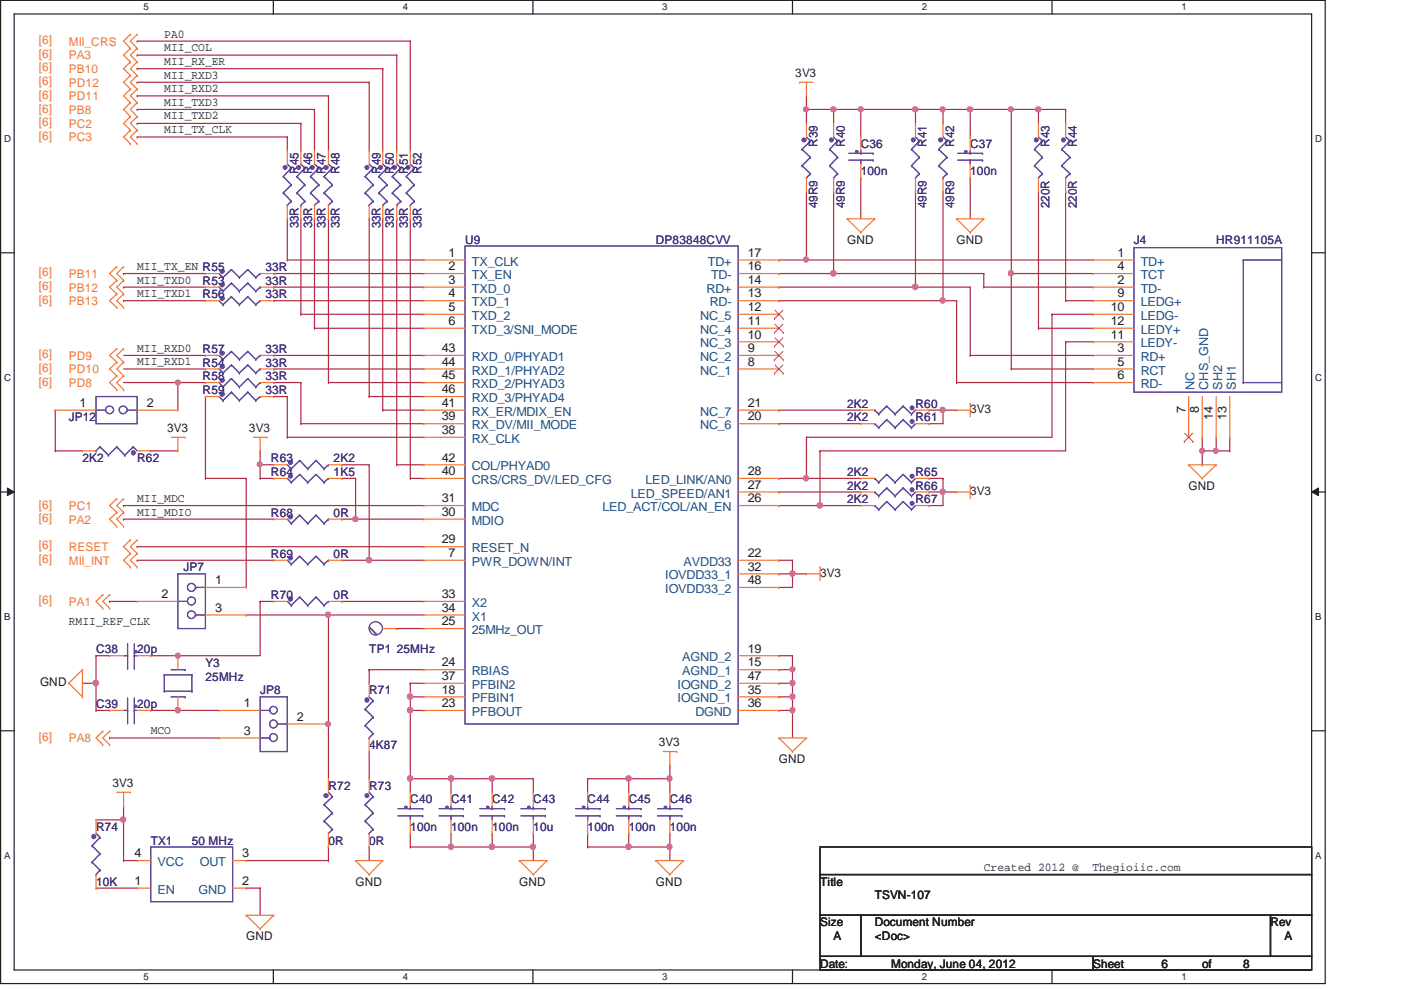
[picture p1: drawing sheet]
<svg xmlns="http://www.w3.org/2000/svg" width="297mm" height="210mm" viewBox="0 0 297 210" stroke-linecap="round" stroke-linejoin="round" font-family="sans-serif">
<defs><g id="words">
<g font-size="2.6" fill="#221f20">
<text x="95.1" y="54.4">1</text>
<text x="95.1" y="57.3">2</text>
<text x="158.5" y="57.3">16</text>
<text x="158.5" y="54.4">17</text>
<text x="236.9" y="54.4">1</text>
<text x="236.9" y="57.3">4</text>
<text x="95.1" y="60.2">3</text>
<text x="95.1" y="63.1">4</text>
<text x="95.1" y="66">5</text>
<text x="158.5" y="66">12</text>
<text x="158.5" y="63.1">13</text>
<text x="158.5" y="60.2">14</text>
<text x="235.5" y="66">10</text>
<text x="236.9" y="60.2">2</text>
<text x="236.9" y="63.1">9</text>
<text x="95.1" y="68.9">6</text>
<text x="158.5" y="71.8">10</text>
<text x="158.5" y="68.9">11</text>
<text x="235.5" y="71.8">11</text>
<text x="235.5" y="68.9">12</text>
<text x="93.7" y="77.6">44</text>
<text x="93.7" y="74.7">43</text>
<text x="158.5" y="77.6">8</text>
<text x="158.5" y="74.7">9</text>
<text x="236.9" y="77.6">5</text>
<text x="236.9" y="74.7">3</text>
<text x="93.7" y="83.4">46</text>
<text x="93.7" y="80.4">45</text>
<text x="236.9" y="80.4">6</text>
<text x="16.9" y="86.3">1</text>
<text x="31.1" y="86.3">2</text>
<text x="93.7" y="86.3">41</text>
<text x="93.7" y="89.2">39</text>
<text x="158.5" y="89.2">20</text>
<text x="158.5" y="86.3">21</text>
<text x="251.3" y="87.6" transform="rotate(-90 251.3 87.6)">7</text>
<text x="254.2" y="87.6" transform="rotate(-90 254.2 87.6)">8</text>
<text x="257.2" y="89.2" transform="rotate(-90 257.2 89.2)">14</text>
<text x="260.1" y="89.2" transform="rotate(-90 260.1 89.2)">13</text>
<text x="93.7" y="92">38</text>
<text x="93.7" y="97.9">42</text>
<text x="93.7" y="100.8">40</text>
<text x="158.5" y="100.8">28</text>
<text x="93.7" y="106.5">31</text>
<text x="158.5" y="103.6">27</text>
<text x="158.5" y="106.5">26</text>
<text x="93.7" y="109.4">30</text>
<text x="93.7" y="115.2">29</text>
<text x="95.1" y="118.1">7</text>
<text x="158.5" y="118.1">22</text>
<text x="45.6" y="123.9">1</text>
<text x="158.5" y="121">32</text>
<text x="158.5" y="123.9">48</text>
<text x="34.2" y="126.8">2</text>
<text x="45.6" y="129.7">3</text>
<text x="93.7" y="129.7">34</text>
<text x="93.7" y="126.8">33</text>
<text x="93.7" y="132.6">25</text>
<text x="93.7" y="141.3">24</text>
<text x="158.5" y="141.3">15</text>
<text x="158.5" y="138.3">19</text>
<text x="51.7" y="149.9">1</text>
<text x="93.7" y="147.1">18</text>
<text x="93.7" y="149.9">23</text>
<text x="93.7" y="144.2">37</text>
<text x="158.5" y="149.9">36</text>
<text x="158.5" y="147.1">35</text>
<text x="158.5" y="144.2">47</text>
<text x="51.7" y="155.8">3</text>
<text x="62.9" y="152.8">2</text>
<text x="28.5" y="181.8">4</text>
<text x="51.3" y="181.8">3</text>
<text x="28.5" y="187.6">1</text>
<text x="51.3" y="187.6">2</text>
</g>
<g font-size="2.6" fill="#19508a">
<text x="100" y="56.3">TX_CLK</text>
<text x="100" y="59.2">TX_EN</text>
<text x="150.1" y="56.3">TD+</text>
<text x="150.7" y="59.2">TD-</text>
<text x="241.8" y="56.3">TD+</text>
<text x="241.8" y="59.2">TCT</text>
<text x="100" y="62.1">TXD_0</text>
<text x="100" y="64.9">TXD_1</text>
<text x="149.8" y="62.1">RD+</text>
<text x="150.5" y="64.9">RD-</text>
<text x="241.8" y="62.1">TD-</text>
<text x="241.8" y="64.9">LEDG+</text>
<text x="100" y="67.8">TXD_2</text>
<text x="100" y="70.8">TXD_3/SNI_MODE</text>
<text x="148.5" y="70.8">NC_4</text>
<text x="148.5" y="67.8">NC_5</text>
<text x="241.8" y="67.8">LEDG-</text>
<text x="241.8" y="70.8">LEDY+</text>
<text x="100" y="76.5">RXD_0/PHYAD1</text>
<text x="148.5" y="76.5">NC_2</text>
<text x="148.5" y="73.7">NC_3</text>
<text x="241.8" y="76.5">RD+</text>
<text x="241.8" y="73.7">LEDY-</text>
<text x="100" y="82.3">RXD_2/PHYAD3</text>
<text x="100" y="79.4">RXD_1/PHYAD2</text>
<text x="148.5" y="79.4">NC_1</text>
<text x="241.8" y="79.4">RCT</text>
<text x="241.8" y="82.3">RD-</text>
<text x="253.3" y="82.6" transform="rotate(-90 253.3 82.6)">NC</text>
<text x="256.2" y="82.6" transform="rotate(-90 256.2 82.6)">CHS_GND</text>
<text x="259.1" y="82.6" transform="rotate(-90 259.1 82.6)">SH2</text>
<text x="262" y="82.6" transform="rotate(-90 262 82.6)">SH1</text>
<text x="100" y="85.3">RXD_3/PHYAD4</text>
<text x="100" y="88.1">RX_ER/MDIX_EN</text>
<text x="148.5" y="88.1">NC_7</text>
<text x="100" y="91">RX_DV/MII_MODE</text>
<text x="100" y="93.9">RX_CLK</text>
<text x="148.5" y="91">NC_6</text>
<text x="100" y="99.7">COL/PHYAD0</text>
<text x="100" y="102.6">CRS/CRS_DV/LED_CFG</text>
<text x="133.7" y="105.5">LED_SPEED/AN1</text>
<text x="136.9" y="102.6">LED_LINK/AN0</text>
<text x="100" y="108.4">MDC</text>
<text x="100" y="111.3">MDIO</text>
<text x="127.7" y="108.4">LED_ACT/COL/AN_EN</text>
<text x="100" y="120">PWR_DOWN/INT</text>
<text x="100" y="117.1">RESET_N</text>
<text x="144.9" y="120">AVDD33</text>
<text x="141" y="122.9">IOVDD33_1</text>
<text x="141" y="125.7">IOVDD33_2</text>
<text x="100" y="131.6">X1</text>
<text x="100" y="128.7">X2</text>
<text x="100" y="134.5">25MHz_OUT</text>
<text x="100" y="143.2">RBIAS</text>
<text x="144.6" y="143.2">AGND_1</text>
<text x="144.6" y="140.2">AGND_2</text>
<text x="100" y="148.9">PFBIN1</text>
<text x="100" y="146.1">PFBIN2</text>
<text x="143.6" y="148.9">IOGND_1</text>
<text x="143.6" y="146.1">IOGND_2</text>
<text x="100" y="151.8">PFBOUT</text>
<text x="147.4" y="151.8">DGND</text>
<text x="33.4" y="183.6">VCC</text>
<text x="42.4" y="183.6">OUT</text>
<text x="33.4" y="189.5">EN</text>
<text x="42.1" y="189.5">GND</text>
</g>
<g font-size="2.5" fill="#f27633">
<text x="8.3" y="9.4">[6]</text>
<text x="14.6" y="9.7">MII_CRS</text>
<text x="8.3" y="12.3">[6]</text>
<text x="8.3" y="15.2">[6]</text>
<text x="14.6" y="12.6">PA3</text>
<text x="14.6" y="15.5">PB10</text>
<text x="8.3" y="18">[6]</text>
<text x="8.3" y="21">[6]</text>
<text x="8.3" y="23.9">[6]</text>
<text x="14.6" y="18.4">PD12</text>
<text x="14.6" y="21.3">PD11</text>
<text x="8.3" y="26.8">[6]</text>
<text x="8.3" y="29.6">[6]</text>
<text x="14.6" y="24.1">PB8</text>
<text x="14.6" y="27.1">PC2</text>
<text x="14.6" y="30">PC3</text>
<text x="8.3" y="58.6">[6]</text>
<text x="14.6" y="58.9">PB11</text>
<text x="8.3" y="61.5">[6]</text>
<text x="8.3" y="64.4">[6]</text>
<text x="14.6" y="61.8">PB12</text>
<text x="14.6" y="64.7">PB13</text>
<text x="8.3" y="75.9">[6]</text>
<text x="14.6" y="76.3">PD9</text>
<text x="8.3" y="78.9">[6]</text>
<text x="8.3" y="81.8">[6]</text>
<text x="14.6" y="79.2">PD10</text>
<text x="14.6" y="82">PD8</text>
<text x="8.3" y="107.9">[6]</text>
<text x="8.3" y="110.7">[6]</text>
<text x="14.6" y="108.1">PC1</text>
<text x="14.6" y="111">PA2</text>
<text x="8.3" y="116.5">[6]</text>
<text x="8.3" y="119.4">[6]</text>
<text x="14.6" y="116.8">RESET</text>
<text x="14.6" y="119.7">MII_INT</text>
<text x="8.3" y="128.1">[6]</text>
<text x="14.6" y="128.4">PA1</text>
<text x="8.3" y="157.1">[6]</text>
<text x="14.6" y="157.4">PA8</text>
</g>
<g font-size="2.5" fill="#221f20">
<text x="34.8" y="10.8">MII_COL</text>
<text x="34.8" y="8">PA0</text>
<text x="34.8" y="16.7">MII_RXD3</text>
<text x="34.8" y="13.8">MII_RX_ER</text>
<text x="168.6" y="16.3">3V3</text>
<text x="34.8" y="19.6">MII_RXD2</text>
<text x="34.8" y="22.4">MII_TXD3</text>
<text x="34.8" y="25.3">MII_TXD2</text>
<text x="34.8" y="28.3">MII_TX_CLK</text>
<text x="179.6" y="51.6">GND</text>
<text x="202.8" y="51.6">GND</text>
<text x="29.1" y="57.2">MII_TX_EN R55</text>
<text x="29.1" y="60.1">MII_TXD0</text>
<text x="29.1" y="63">MII_TXD1</text>
<text x="29.1" y="74.6">MII_RXD0</text>
<text x="29.1" y="77.5">MII_RXD1</text>
<text x="205.7" y="87.5">3V3</text>
<text x="35.4" y="91.6">3V3</text>
<text x="52.8" y="91.6">3V3</text>
<text x="29.1" y="106.4">MII_MDC</text>
<text x="205.7" y="104.9">3V3</text>
<text x="252" y="103.8">GND</text>
<text x="29.1" y="109.3">MII_MDIO</text>
<text x="173.9" y="122.3">3V3</text>
<text x="14.6" y="132.5">RMII_REF_CLK</text>
<text x="8.5" y="145.5">GND</text>
<text x="32" y="155.6">MCO</text>
<text x="139.7" y="158.2">3V3</text>
<text x="165.1" y="161.7">GND</text>
<text x="23.8" y="166.9">3V3</text>
<text x="208.6" y="184.6">Created 2012 @</text>
<text x="231.6" y="184.6">Thegioiic.com</text>
<text x="75.4" y="187.8">GND</text>
<text x="110.1" y="187.8">GND</text>
<text x="139.1" y="187.8">GND</text>
<text x="173.9" y="187.8">Title</text>
<text x="185.5" y="190.7">TSVN-107</text>
<text x="173.9" y="196.4">Size</text>
<text x="185.5" y="196.4">Document Number</text>
<text x="269.4" y="196.4">Rev</text>
<text x="52.2" y="199.3">GND</text>
<text x="176.7" y="199.3">A</text>
<text x="185.5" y="199.3">&lt;Doc&gt;</text>
<text x="272.3" y="199.3">A</text>
<text x="173.9" y="205.1">Date:</text>
<text x="188.9" y="205.1">Monday, June 04, 2012</text>
<text x="231.8" y="205.1">Sheet</text>
<text x="246.3" y="205.1">6</text>
<text x="254.9" y="205.1">of</text>
<text x="263.6" y="205.1">8</text>
</g>
<g font-size="2.5" fill="#42337d">
<text x="173.4" y="31.1" transform="rotate(-90 173.4 31.1)">R39</text>
<text x="179.1" y="31.1" transform="rotate(-90 179.1 31.1)">R40</text>
<text x="182.5" y="31.4">C36</text>
<text x="196.5" y="31.1" transform="rotate(-90 196.5 31.1)">R41</text>
<text x="202.3" y="31.1" transform="rotate(-90 202.3 31.1)">R42</text>
<text x="205.7" y="31.4">C37</text>
<text x="222.5" y="31.1" transform="rotate(-90 222.5 31.1)">R43</text>
<text x="228.3" y="31.1" transform="rotate(-90 228.3 31.1)">R44</text>
<text x="63.3" y="36.8" transform="rotate(-90 63.3 36.8)">R45</text>
<text x="66.2" y="36.8" transform="rotate(-90 66.2 36.8)">R46</text>
<text x="69" y="36.8" transform="rotate(-90 69 36.8)">R47</text>
<text x="72" y="36.8" transform="rotate(-90 72 36.8)">R48</text>
<text x="80.6" y="36.8" transform="rotate(-90 80.6 36.8)">R49</text>
<text x="83.5" y="36.8" transform="rotate(-90 83.5 36.8)">R50</text>
<text x="86.5" y="36.8" transform="rotate(-90 86.5 36.8)">R51</text>
<text x="89.4" y="36.8" transform="rotate(-90 89.4 36.8)">R52</text>
<text x="182.5" y="37.2">100n</text>
<text x="205.7" y="37.2">100n</text>
<text x="173.4" y="44.1" transform="rotate(-90 173.4 44.1)">49R9</text>
<text x="179.1" y="44.1" transform="rotate(-90 179.1 44.1)">49R9</text>
<text x="196.5" y="44.1" transform="rotate(-90 196.5 44.1)">49R9</text>
<text x="202.3" y="44.1" transform="rotate(-90 202.3 44.1)">49R9</text>
<text x="222.5" y="44.1" transform="rotate(-90 222.5 44.1)">220R</text>
<text x="228.3" y="44.1" transform="rotate(-90 228.3 44.1)">220R</text>
<text x="63.3" y="48.4" transform="rotate(-90 63.3 48.4)">33R</text>
<text x="66.2" y="48.4" transform="rotate(-90 66.2 48.4)">33R</text>
<text x="69" y="48.4" transform="rotate(-90 69 48.4)">33R</text>
<text x="72" y="48.4" transform="rotate(-90 72 48.4)">33R</text>
<text x="80.6" y="48.4" transform="rotate(-90 80.6 48.4)">33R</text>
<text x="83.5" y="48.4" transform="rotate(-90 83.5 48.4)">33R</text>
<text x="86.5" y="48.4" transform="rotate(-90 86.5 48.4)">33R</text>
<text x="89.4" y="48.4" transform="rotate(-90 89.4 48.4)">33R</text>
<text x="98.6" y="51.6">U9</text>
<text x="139.1" y="51.6">DP83848CVV</text>
<text x="240.4" y="51.6">J4</text>
<text x="257.8" y="51.6">HR911105A</text>
<text x="56.3" y="57.5">33R</text>
<text x="43" y="63.2">R56</text>
<text x="43" y="60.4">R53</text>
<text x="56.3" y="63.2">33R</text>
<text x="56.3" y="60.4">33R</text>
<text x="43" y="74.8">R57</text>
<text x="43" y="77.7">R54</text>
<text x="56.3" y="74.8">33R</text>
<text x="56.3" y="77.7">33R</text>
<text x="43" y="80.6">R58</text>
<text x="43" y="83.5">R59</text>
<text x="56.3" y="80.6">33R</text>
<text x="56.3" y="83.5">33R</text>
<text x="14.6" y="89.3">JP12</text>
<text x="179.6" y="89.3">2K2</text>
<text x="179.6" y="86.4">2K2</text>
<text x="194.1" y="89.3">R61</text>
<text x="194.1" y="86.4">R60</text>
<text x="17.5" y="98">2K2</text>
<text x="29.1" y="98">R62</text>
<text x="57.4" y="100.9">R64</text>
<text x="57.4" y="98">R63</text>
<text x="70.7" y="100.9">1K5</text>
<text x="70.7" y="98">2K2</text>
<text x="179.6" y="100.9">2K2</text>
<text x="194.1" y="100.9">R65</text>
<text x="179.6" y="106.7">2K2</text>
<text x="179.6" y="103.8">2K2</text>
<text x="194.1" y="106.7">R67</text>
<text x="194.1" y="103.8">R66</text>
<text x="57.4" y="109.6">R68</text>
<text x="70.7" y="109.6">0R</text>
<text x="57.4" y="118.3">R69</text>
<text x="70.7" y="118.3">0R</text>
<text x="38.9" y="121.2">JP7</text>
<text x="57.4" y="126.9">R70</text>
<text x="70.7" y="126.9">0R</text>
<text x="20.4" y="138.5">C38</text>
<text x="29.1" y="138.5">20p</text>
<text x="43.6" y="141.4">Y3</text>
<text x="78.3" y="138.5">TP1 25MHz</text>
<text x="43.6" y="144.4">25MHz</text>
<text x="55.2" y="147.2">JP8</text>
<text x="78.3" y="147.2">R71</text>
<text x="20.4" y="150.1">C39</text>
<text x="29.1" y="150.1">20p</text>
<text x="78.3" y="158.8">4K87</text>
<text x="69.6" y="167.5">R72</text>
<text x="78.3" y="167.5">R73</text>
<text x="87" y="170.3">C40</text>
<text x="95.6" y="170.3">C41</text>
<text x="104.3" y="170.3">C42</text>
<text x="113.1" y="170.3">C43</text>
<text x="124.6" y="170.3">C44</text>
<text x="133.3" y="170.3">C45</text>
<text x="142" y="170.3">C46</text>
<text x="20.4" y="176.2">R74</text>
<text x="32" y="179.1">TX1</text>
<text x="40.7" y="179.1">50 MHz</text>
<text x="69.6" y="179.1">0R</text>
<text x="78.3" y="179.1">0R</text>
<text x="87" y="176.2">100n</text>
<text x="95.6" y="176.2">100n</text>
<text x="104.3" y="176.2">100n</text>
<text x="113.1" y="176.2">10u</text>
<text x="124.6" y="176.2">100n</text>
<text x="133.3" y="176.2">100n</text>
<text x="142" y="176.2">100n</text>
<text x="20.4" y="187.8">10K</text>
</g>
<g font-size="2" fill="#221f20">
<text x="30.4" y="2.2">5</text>
<text x="85.4" y="2.2">4</text>
<text x="140.4" y="2.2">3</text>
<text x="195.4" y="2.2">2</text>
<text x="250.5" y="2.2">1</text>
<text x=".9" y="30.1">D</text>
<text x="278.8" y="30.1">D</text>
<text x=".9" y="80.7">C</text>
<text x="278.8" y="80.7">C</text>
<text x=".9" y="131.4">B</text>
<text x="278.8" y="131.4">B</text>
<text x=".9" y="182">A</text>
<text x="278.8" y="182">A</text>
<text x="30.4" y="207.8">5</text>
<text x="85.4" y="207.8">4</text>
<text x="140.4" y="207.8">3</text>
<text x="195.4" y="207.8">2</text>
<text x="250.5" y="207.8">1</text>
</g>
</g></defs>
<path d="M.1 .1h280.9v208.4h-280.9zM3 3h275.1v202.7h-275.1z" fill="none" stroke="#221f20" stroke-width=".25"/>
<g fill="#fff">
<path d="M30.4 .4h1.1v2.3h-1.1z"/>
<path d="M30.4 206h1.1v2.3h-1.1z"/>
</g>
<path d="M58 .1v2.9M58 205.7v2.8" fill="none" stroke="#221f20" stroke-width=".25"/>
<g fill="#fff">
<path d="M85.4 .4h1.1v2.3h-1.1z"/>
<path d="M85.4 206h1.1v2.3h-1.1z"/>
</g>
<path d="M113 .1v2.9M113 205.7v2.8" fill="none" stroke="#221f20" stroke-width=".25"/>
<g fill="#fff">
<path d="M140.4 .4h1.1v2.3h-1.1z"/>
<path d="M140.4 206h1.1v2.3h-1.1z"/>
</g>
<path d="M168 .1v2.9M168 205.7v2.8" fill="none" stroke="#221f20" stroke-width=".25"/>
<g fill="#fff">
<path d="M195.5 .4h1.1v2.3h-1.1z"/>
<path d="M195.5 206h1.1v2.3h-1.1z"/>
</g>
<path d="M223.1 .1v2.9M223.1 205.7v2.8" fill="none" stroke="#221f20" stroke-width=".25"/>
<g fill="#fff">
<path d="M250.5 .4h1.1v2.3h-1.1z"/>
<path d="M250.5 206h1.1v2.3h-1.1z"/>
<path d="M.9 28.3h1.4v2.3h-1.4z"/>
<path d="M278.9 28.3h1.4v2.3h-1.4z"/>
<path d="M.9 78.9h1.4v2.3h-1.4z"/>
<path d="M278.9 78.9h1.4v2.3h-1.4z"/>
</g>
<path d="M.1 53.6h2.9M278.1 53.6h2.9" fill="none" stroke="#221f20" stroke-width=".25"/>
<g fill="#fff">
<path d="M.9 129.6h1.3v2.3h-1.3z"/>
<path d="M278.9 129.6h1.3v2.3h-1.3z"/>
</g>
<path d="M.1 104.3h2.9M278.1 104.3h2.9" fill="none" stroke="#221f20" stroke-width=".25"/>
<path d="M1.6 103.5l1.4 .8-1.4 .8z" fill="#221f20"/>
<path d="M1.6 103.5l1.4 .8-1.4 .8z" fill="none" stroke="#221f20" stroke-width=".21"/>
<path d="M278.1 104.3l1.4-.8v1.6z" fill="#221f20"/>
<path d="M278.1 104.3l1.4-.8v1.6z" fill="none" stroke="#221f20" stroke-width=".21"/>
<g fill="#fff">
<path d="M.9 180.3h1.3v2.2h-1.3z"/>
<path d="M278.9 180.3h1.2v2.2h-1.2z"/>
</g>
<path d="M.1 154.9h2.9M278.1 154.9h2.9" fill="none" stroke="#221f20" stroke-width=".25"/>
<path d="M171 23.2h.1M171 23.2v3M171 55.1h.1M171 55.1h60.8" fill="none" stroke="#b02a42" stroke-width=".25"/>
<circle cx="170.9" cy="55" r=".52" fill="#cd6eab"/>
<circle cx="170.9" cy="55" r=".52" fill="none" stroke="#cd6eab" stroke-width=".25"/>
<g fill="none" stroke="#b02a42" stroke-width=".25">
<path d="M176.7 58h.1M176.7 58h31.9M208.6 58h.1M208.6 58v2.9M214.4 58h.1M214.4 58h17.4M214.4 58v20.2M194.1 60.9h.1M194.1 60.9h11.6M199.9 63.8h.1M199.9 63.8h2.9M202.8 63.8h.1"/>
<path d="M202.8 63.8v17.3M205.7 60.9h.1M205.7 75.4h.1M205.7 60.9v14.5M205.7 75.4h26.1M208.6 60.9h.1M208.6 60.9h23.2M214.4 78.2h.1M214.4 78.2h17.4M202.8 81.1h.1M202.8 81.1h29"/>
</g>
<circle cx="214.3" cy="57.9" r=".54" fill="#cd6eab"/>
<circle cx="214.3" cy="57.9" r=".54" fill="none" stroke="#cd6eab" stroke-width=".25"/>
<path d="M171 40.6h.1M171 40.6v14.5M176.7 40.6h.1M176.7 40.6v17.4" fill="none" stroke="#b02a42" stroke-width=".25"/>
<circle cx="176.7" cy="57.9" r=".57" fill="#cd6eab"/>
<circle cx="176.7" cy="57.9" r=".57" fill="none" stroke="#cd6eab" stroke-width=".25"/>
<path d="M194.1 40.6h.1M194.1 40.6v20.3" fill="none" stroke="#b02a42" stroke-width=".25"/>
<circle cx="194" cy="60.8" r=".57" fill="#cd6eab"/>
<circle cx="194" cy="60.8" r=".57" fill="none" stroke="#cd6eab" stroke-width=".25"/>
<path d="M199.9 40.6h.1M199.9 40.6v23.2" fill="none" stroke="#b02a42" stroke-width=".25"/>
<circle cx="199.8" cy="63.7" r=".54" fill="#cd6eab"/>
<circle cx="199.8" cy="63.7" r=".54" fill="none" stroke="#cd6eab" stroke-width=".25"/>
<path d="M182.5 37.7h.1M182.5 37.7v8.7M205.7 37.7h.1M205.7 23.2h.1M205.7 23.2v5.8M205.7 37.7v8.7" fill="none" stroke="#b02a42" stroke-width=".25"/>
<circle cx="205.7" cy="23.2" r=".55" fill="#cd6eab"/>
<circle cx="205.7" cy="23.2" r=".55" fill="none" stroke="#cd6eab" stroke-width=".25"/>
<path d="M171 20.3h.1M171 20.3v2.9M176.7 23.2h.1M176.7 23.2v3M199.9 23.2h.1M199.9 23.2h5.8" fill="none" stroke="#b02a42" stroke-width=".25"/>
<circle cx="176.7" cy="23.2" r=".55" fill="#cd6eab"/>
<circle cx="176.7" cy="23.2" r=".55" fill="none" stroke="#cd6eab" stroke-width=".25"/>
<path d="M171 23.2h.1M171 23.2h5.7" fill="none" stroke="#b02a42" stroke-width=".25"/>
<circle cx="170.9" cy="23.2" r=".52" fill="#cd6eab"/>
<circle cx="170.9" cy="23.2" r=".52" fill="none" stroke="#cd6eab" stroke-width=".25"/>
<path d="M182.5 23.2h.1M182.5 23.2v5.8" fill="none" stroke="#b02a42" stroke-width=".25"/>
<circle cx="182.5" cy="23.2" r=".52" fill="#cd6eab"/>
<circle cx="182.5" cy="23.2" r=".52" fill="none" stroke="#cd6eab" stroke-width=".25"/>
<path d="M176.7 23.2h.1M176.7 23.2h5.8M194.1 23.2h.1M194.1 23.2v3" fill="none" stroke="#b02a42" stroke-width=".25"/>
<circle cx="194.1" cy="23.2" r=".55" fill="#cd6eab"/>
<circle cx="194.1" cy="23.2" r=".55" fill="none" stroke="#cd6eab" stroke-width=".25"/>
<path d="M182.5 23.2h.1M182.5 23.2h11.6M199.9 23.2h.1M199.9 23.2v3" fill="none" stroke="#b02a42" stroke-width=".25"/>
<circle cx="199.8" cy="23.2" r=".52" fill="#cd6eab"/>
<circle cx="199.8" cy="23.2" r=".52" fill="none" stroke="#cd6eab" stroke-width=".25"/>
<path d="M194.1 23.2h.1M194.1 23.2h5.8M205.7 23.2h.1M205.7 23.2h8.7M214.4 23.2h.1M214.4 23.2v34.8M220.2 23.2h.1M220.2 23.2h5.7M225.9 23.2h.1M225.9 23.2v3" fill="none" stroke="#b02a42" stroke-width=".25"/>
<circle cx="220.1" cy="23.2" r=".55" fill="#cd6eab"/>
<circle cx="220.1" cy="23.2" r=".55" fill="none" stroke="#cd6eab" stroke-width=".25"/>
<path d="M214.4 23.2h.1M214.4 23.2h5.8M220.2 23.2h.1M220.2 23.2v3" fill="none" stroke="#b02a42" stroke-width=".25"/>
<circle cx="214.3" cy="23.2" r=".52" fill="#cd6eab"/>
<circle cx="214.3" cy="23.2" r=".52" fill="none" stroke="#cd6eab" stroke-width=".25"/>
<path d="M220.2 40.6h.1M220.2 40.6v29M225.9 40.6h.1M225.9 40.6v23.2M220.2 69.6h.1M220.2 69.6h11.6M225.9 63.8h.1M225.9 63.8h5.9M171 101.4h.1M171 101.4h11.5" fill="none" stroke="#b02a42" stroke-width=".25"/>
<circle cx="170.9" cy="101.4" r=".54" fill="#cd6eab"/>
<circle cx="170.9" cy="101.4" r=".54" fill="none" stroke="#cd6eab" stroke-width=".25"/>
<path d="M165.1 104.3h.1M165.1 104.3h17.4M173.9 107.2h.1M173.9 107.2h8.6M197 101.4h.1M197 101.4h2.9M199.9 104.3h.1M199.9 104.3v2.9" fill="none" stroke="#b02a42" stroke-width=".25"/>
<circle cx="199.8" cy="104.3" r=".54" fill="#cd6eab"/>
<circle cx="199.8" cy="104.3" r=".54" fill="none" stroke="#cd6eab" stroke-width=".25"/>
<g fill="none" stroke="#b02a42" stroke-width=".25">
<path d="M223.1 66.6h.1M223.1 66.6h8.7M223.1 66.6v26.1h-52.1M225.9 72.5h.1M225.9 72.5h5.9M225.9 72.5v23.1h-52M171 92.7h.1M171 92.7v8.7h-5.9M173.9 95.6h.1M173.9 95.6v11.6M165.1 101.4h.1M197 107.2h.1"/>
<path d="M197 107.2h2.9M199.9 104.3h.1M199.9 104.3h2.9"/>
</g>
<circle cx="173.8" cy="107.1" r=".57" fill="#cd6eab"/>
<circle cx="173.8" cy="107.1" r=".57" fill="none" stroke="#cd6eab" stroke-width=".25"/>
<path d="M165.1 87h.1M165.1 89.8h.1M165.1 87h17.4M165.1 89.8h17.4M199.9 87h.1M199.9 87h2.9" fill="none" stroke="#b02a42" stroke-width=".25"/>
<circle cx="199.8" cy="86.9" r=".54" fill="#cd6eab"/>
<circle cx="199.8" cy="86.9" r=".54" fill="none" stroke="#cd6eab" stroke-width=".25"/>
<g fill="none" stroke="#b02a42" stroke-width=".25">
<path d="M60.9 92.7h.1M60.9 92.7h29M63.8 89.8h.1M63.8 89.8h26.1M69.6 81.1h.1M69.6 81.1h20.3M197 89.8h.1M197 87h.1M197 87h2.9M199.9 87h.1M199.9 87v2.8h-2.9M87 101.4h.1"/>
<path d="M87 101.4h2.9M165.1 118.8h.1M165.1 118.8h2.9M168 121.7h.1M168 121.7v2.8"/>
</g>
<circle cx="168" cy="121.6" r=".54" fill="#cd6eab"/>
<circle cx="168" cy="121.6" r=".54" fill="none" stroke="#cd6eab" stroke-width=".25"/>
<path d="M165.1 124.5h.1M165.1 139h.1M165.1 124.5h2.9M165.1 139h2.9M168 121.7h.1M168 139h.1M168 121.7h3M168 139v5.9M165.1 142h.1M165.1 142h2.9M168 142h.1" fill="none" stroke="#b02a42" stroke-width=".25"/>
<circle cx="168" cy="141.9" r=".52" fill="#cd6eab"/>
<circle cx="168" cy="141.9" r=".52" fill="none" stroke="#cd6eab" stroke-width=".25"/>
<path d="M165.1 144.9h.1M165.1 144.9h2.9M168 144.9h.1M168 144.9v2.8" fill="none" stroke="#b02a42" stroke-width=".25"/>
<circle cx="168" cy="144.8" r=".54" fill="#cd6eab"/>
<circle cx="168" cy="144.8" r=".54" fill="none" stroke="#cd6eab" stroke-width=".25"/>
<path d="M165.1 147.7h.1M165.1 147.7h2.9M168 150.6h.1M168 150.6v5.9" fill="none" stroke="#b02a42" stroke-width=".25"/>
<circle cx="168" cy="150.6" r=".54" fill="#cd6eab"/>
<circle cx="168" cy="150.6" r=".54" fill="none" stroke="#cd6eab" stroke-width=".25"/>
<g fill="none" stroke="#b02a42" stroke-width=".25">
<path d="M29.1 17.4h.1M29.1 14.6h.1M29.1 11.7h.1M29.1 8.7h.1M29.1 17.4h49.2M29.1 14.6h52.1M29.1 11.7h55M29.1 8.7h57.9M78.3 17.4h.1M78.3 17.4v14.5M81.2 14.6h.1M81.2 14.6v17.3"/>
<path d="M84.1 11.7h.1M84.1 11.7v20.2M87 8.7h.1M87 8.7v23.2M29.1 29h.1M29.1 26.2h.1M29.1 23.2h.1M29.1 20.3h.1M29.1 29h31.8M29.1 26.2h34.7M29.1 23.2h37.6M29.1 20.3h40.5"/>
<path d="M60.9 29h.1M60.9 29v2.9M63.8 26.2h.1M63.8 26.2v5.7M66.7 23.2h.1M66.7 23.2v8.7M69.6 20.3h.1M69.6 20.3v11.6M60.9 55.1h.1M60.9 46.4h.1M60.9 55.1h29M60.9 46.4v8.7"/>
<path d="M63.8 46.4h.1M63.8 46.4v20.2M66.7 46.4h.1M66.7 46.4v23.2M69.6 46.4h.1M69.6 46.4v34.7M78.3 46.4h.1M78.3 46.4v37.7M81.2 46.4h.1M81.2 46.4v40.6M84.1 46.4h.1M84.1 46.4v52.2"/>
<path d="M87 46.4h.1M87 46.4v55M165.1 58h.1M165.1 58h11.6M63.8 66.6h.1M63.8 66.6h26.1M66.7 69.6h.1M66.7 69.6h23.2M165.1 60.9h.1M165.1 60.9h29M78.3 84.1h.1M78.3 84.1h11.6"/>
<path d="M81.2 87h.1M81.2 87h8.7M84.1 98.6h.1M84.1 98.6h5.8M165.1 107.2h.1M165.1 107.2h8.8M168 118.8h.1M168 118.8v2.9h-2.9M197 104.3h.1M199.9 101.4h.1M199.9 101.4v2.9h-2.9M165.1 121.7h.1"/>
<path d="M165.1 150.6h.1M168 147.7h.1M168 147.7v2.9h-2.9"/>
</g>
<circle cx="168" cy="147.7" r=".54" fill="#cd6eab"/>
<circle cx="168" cy="147.7" r=".54" fill="none" stroke="#cd6eab" stroke-width=".25"/>
<g fill="none" stroke="#b02a42" stroke-width=".25">
<path d="M58 58h.1M58 58h31.9M165.1 55.1h.1M165.1 55.1h5.9M58 60.9h.1M58 63.8h.1M58 75.4h.1M58 78.2h.1M58 63.8h31.9M58 60.9h31.9M58 75.4h31.9M58 78.2h31.9"/>
<path d="M165.1 63.8h.1M165.1 63.8h34.8M58 81.1h.1M58 84.1h.1M58 81.1h5.8M58 84.1h2.9M60.9 84.1h.1M60.9 84.1v8.6M63.8 81.1h.1M63.8 81.1v8.7M72.5 98.6h.1M72.5 98.6h5.8"/>
<path d="M78.3 98.6h.1M78.3 98.6v20.2M26.2 107.2h.1M26.2 107.2h63.7M75.4 101.4h.1M75.4 101.4v8.7M78.3 118.8h.1M78.3 118.8h11.6"/>
</g>
<circle cx="78.2" cy="118.7" r=".57" fill="#cd6eab"/>
<circle cx="78.2" cy="118.7" r=".57" fill="none" stroke="#cd6eab" stroke-width=".25"/>
<path d="M29.1 115.9h.1M29.1 115.9h60.8M75.4 110.1h.1M75.4 110.1h14.5" fill="none" stroke="#b02a42" stroke-width=".25"/>
<circle cx="75.4" cy="110.1" r=".55" fill="#cd6eab"/>
<circle cx="75.4" cy="110.1" r=".55" fill="none" stroke="#cd6eab" stroke-width=".25"/>
<path d="M55.2 98.6h.1M55.2 95.6h.1M55.2 98.6h2.8M55.2 95.6v5.8M55.2 101.4h.1M55.2 101.4h2.8M72.5 101.4h.1M72.5 110.1h.1M72.5 101.4h2.9M72.5 110.1h2.9" fill="none" stroke="#b02a42" stroke-width=".25"/>
<circle cx="55.1" cy="98.5" r=".52" fill="#cd6eab"/>
<circle cx="55.1" cy="98.5" r=".52" fill="none" stroke="#cd6eab" stroke-width=".25"/>
<path d="M43.6 84.1h.1M43.6 84.1v17.3M26.2 110.1h.1M26.2 110.1h31.8M29.1 118.8h.1M29.1 118.8h28.9M43.6 101.4h.1M43.6 101.4h8.6M52.2 101.4h.1M52.2 101.4v23.1M69.6 130.4h.1M69.6 130.4h20.3" fill="none" stroke="#b02a42" stroke-width=".25"/>
<circle cx="69.5" cy="130.3" r=".54" fill="#cd6eab"/>
<circle cx="69.5" cy="130.3" r=".54" fill="none" stroke="#cd6eab" stroke-width=".25"/>
<path d="M37.7 139h.1M37.7 139h17.5M72.5 127.5h.1M72.5 127.5h17.4" fill="none" stroke="#b02a42" stroke-width=".25"/>
<circle cx="37.7" cy="139" r=".52" fill="#cd6eab"/>
<circle cx="37.7" cy="139" r=".52" fill="none" stroke="#cd6eab" stroke-width=".25"/>
<g fill="none" stroke="#b02a42" stroke-width=".25">
<path d="M55.2 127.5h.1M55.2 127.5v11.5M55.2 127.5h2.8M78.3 142h.1M78.3 159.3h.1M78.3 142v2.9M78.3 159.3v5.8M78.3 142h11.6M87 144.9h.1M87 144.9h2.9M87 144.9v2.8M78.3 179.6h.1"/>
<path d="M78.3 179.6v2.9M87 165.1h.1M87 165.1h17.4M95.6 165.1h.1"/>
</g>
<circle cx="95.6" cy="165.1" r=".54" fill="#cd6eab"/>
<circle cx="95.6" cy="165.1" r=".54" fill="none" stroke="#cd6eab" stroke-width=".25"/>
<path d="M87 147.7h.1M87 150.6h.1M87 147.7h2.9M87 150.6h2.9M104.4 165.1h.1M104.4 165.1h8.7" fill="none" stroke="#b02a42" stroke-width=".25"/>
<circle cx="104.3" cy="165.1" r=".57" fill="#cd6eab"/>
<circle cx="104.3" cy="165.1" r=".57" fill="none" stroke="#cd6eab" stroke-width=".25"/>
<path d="M104.4 179.6h.1M104.4 179.6h8.7M113.1 179.6h.1M113.1 179.6v2.9" fill="none" stroke="#b02a42" stroke-width=".25"/>
<circle cx="113" cy="179.5" r=".54" fill="#cd6eab"/>
<circle cx="113" cy="179.5" r=".54" fill="none" stroke="#cd6eab" stroke-width=".25"/>
<circle cx="104.3" cy="179.5" r=".57" fill="#cd6eab"/>
<circle cx="104.3" cy="179.5" r=".57" fill="none" stroke="#cd6eab" stroke-width=".25"/>
<path d="M87 176.7h.1M87 176.7v2.9M95.6 176.7h.1M95.6 176.7v2.9" fill="none" stroke="#b02a42" stroke-width=".25"/>
<circle cx="95.6" cy="179.5" r=".54" fill="#cd6eab"/>
<circle cx="95.6" cy="179.5" r=".54" fill="none" stroke="#cd6eab" stroke-width=".25"/>
<path d="M95.6 179.6h.1M95.6 165.1h.1M95.6 165.1v2.9M104.4 176.7h.1M104.4 176.7v2.9h-8.8" fill="none" stroke="#b02a42" stroke-width=".25"/>
<circle cx="95.6" cy="165.1" r=".54" fill="#cd6eab"/>
<circle cx="95.6" cy="165.1" r=".54" fill="none" stroke="#cd6eab" stroke-width=".25"/>
<path d="M104.4 165.1h.1M104.4 165.1v2.9M113.1 165.1h.1M113.1 165.1v2.9M124.6 176.7h.1M124.6 176.7v2.9M133.3 179.6h.1M133.3 179.6h8.7M142 179.6h.1M142 179.6v2.9" fill="none" stroke="#b02a42" stroke-width=".25"/>
<circle cx="141.9" cy="179.5" r=".54" fill="#cd6eab"/>
<circle cx="141.9" cy="179.5" r=".54" fill="none" stroke="#cd6eab" stroke-width=".25"/>
<path d="M133.3 176.7h.1M133.3 176.7v2.9" fill="none" stroke="#b02a42" stroke-width=".25"/>
<circle cx="133.2" cy="179.5" r=".57" fill="#cd6eab"/>
<circle cx="133.2" cy="179.5" r=".57" fill="none" stroke="#cd6eab" stroke-width=".25"/>
<path d="M124.6 165.1h.1M124.6 165.1v2.9M133.3 165.1h.1M133.3 165.1h8.7M142 165.1h.1M142 165.1v2.9" fill="none" stroke="#b02a42" stroke-width=".25"/>
<circle cx="141.9" cy="165.1" r=".54" fill="#cd6eab"/>
<circle cx="141.9" cy="165.1" r=".54" fill="none" stroke="#cd6eab" stroke-width=".25"/>
<path d="M133.3 165.1h.1M133.3 165.1v2.9" fill="none" stroke="#b02a42" stroke-width=".25"/>
<circle cx="133.2" cy="165.1" r=".57" fill="#cd6eab"/>
<circle cx="133.2" cy="165.1" r=".57" fill="none" stroke="#cd6eab" stroke-width=".25"/>
<g fill="none" stroke="#b02a42" stroke-width=".25">
<path d="M87 147.7h.1M87 147.7v2.9M87 179.6h.1M87 165.1h.1M87 179.6h8.6M87 165.1v2.9M113.1 176.7h.1M113.1 176.7v2.9M124.6 165.1h.1M124.6 179.6h.1M124.6 165.1h8.7M124.6 179.6h8.7"/>
<path d="M142 176.7h.1M142 162.2h.1M142 162.2v2.9M142 176.7v2.9"/>
</g>
<circle cx="86.9" cy="147.7" r=".57" fill="#cd6eab"/>
<circle cx="86.9" cy="147.7" r=".57" fill="none" stroke="#cd6eab" stroke-width=".25"/>
<path d="M87 150.6v14.5M87 165.1h.1" fill="none" stroke="#b02a42" stroke-width=".25"/>
<circle cx="86.9" cy="150.6" r=".57" fill="#cd6eab"/>
<circle cx="86.9" cy="150.6" r=".57" fill="none" stroke="#cd6eab" stroke-width=".25"/>
<circle cx="86.9" cy="165.1" r=".57" fill="#cd6eab"/>
<circle cx="86.9" cy="165.1" r=".57" fill="none" stroke="#cd6eab" stroke-width=".25"/>
<path d="M52.2 130.4h.1M52.2 130.4h17.4M69.6 130.4h.1M69.6 130.4v23.1M37.7 150.6h.1M37.7 150.6h8.7" fill="none" stroke="#b02a42" stroke-width=".25"/>
<circle cx="37.7" cy="150.6" r=".54" fill="#cd6eab"/>
<circle cx="37.7" cy="150.6" r=".54" fill="none" stroke="#cd6eab" stroke-width=".25"/>
<g fill="none" stroke="#b02a42" stroke-width=".25">
<path d="M72.5 118.8h5.8M78.3 118.8h.1M20.4 139h.1M20.4 139h2.8M20.4 139v5.9M32 139h5.7M37.7 139h.1M84.1 133.3h.1M84.1 133.3h5.8M17.5 144.9h2.9M20.4 144.9h.1M20.4 150.6h2.8"/>
<path d="M23.2 150.6h.1M32 150.6h5.7M37.7 150.6h.1"/>
</g>
<circle cx="20.3" cy="144.8" r=".57" fill="#cd6eab"/>
<circle cx="20.3" cy="144.8" r=".57" fill="none" stroke="#cd6eab" stroke-width=".25"/>
<g fill="none" stroke="#b02a42" stroke-width=".25">
<path d="M26.2 58h.1M26.2 58h17.4M26.2 60.9h.1M26.2 63.8h.1M26.2 60.9h17.4M26.2 63.8h17.4M26.2 75.4h17.4M26.2 78.2h17.4M43.6 75.4h.1M43.6 78.2h.1M26.2 81.1h11.5M37.7 81.1h.1"/>
<path d="M20.4 150.6h.1M20.4 144.9v5.7"/>
</g>
<circle cx="37.7" cy="81.1" r=".52" fill="#cd6eab"/>
<circle cx="37.7" cy="81.1" r=".52" fill="none" stroke="#cd6eab" stroke-width=".25"/>
<g fill="none" stroke="#b02a42" stroke-width=".25">
<path d="M11.7 95.6h.1M11.7 87h.1M11.7 95.6h5.8M11.7 87v8.6M32 95.6h.1M32 95.6h5.7M37.7 81.1h.1M37.7 81.1v5.9M37.7 81.1h5.9M43.6 81.1h.1M23.2 127.5h.1M23.2 127.5h5.9"/>
<path d="M23.2 156.5h.1M23.2 156.5h23.2M20.4 173.8h5.8M26.2 173.8h.1M26.2 173.8v8.7M20.4 188.3h.1M20.4 188.3h8.7M26.2 182.5h.1M26.2 182.5h2.9"/>
</g>
<circle cx="26.1" cy="173.8" r=".54" fill="#cd6eab"/>
<circle cx="26.1" cy="173.8" r=".54" fill="none" stroke="#cd6eab" stroke-width=".25"/>
<g fill="none" stroke="#b02a42" stroke-width=".25">
<path d="M254.9 95.6h.1M254.9 98.6h.1M254.9 92.7v5.9M257.9 95.6h.1M257.9 95.6h2.8M257.9 92.7v2.9M260.7 95.6h.1M260.7 92.7v2.9M26.2 170.9h.1M26.2 170.9v2.9M52.2 188.3h.1M52.2 182.5h17.4"/>
<path d="M52.2 188.3h3M55.2 188.3h.1M55.2 188.3v5.8M69.6 182.5h.1"/>
</g>
<circle cx="257.8" cy="95.6" r=".52" fill="#cd6eab"/>
<circle cx="257.8" cy="95.6" r=".52" fill="none" stroke="#cd6eab" stroke-width=".25"/>
<path d="M254.9 95.6h.1M254.9 95.6h3" fill="none" stroke="#b02a42" stroke-width=".25"/>
<circle cx="254.9" cy="95.6" r=".52" fill="#cd6eab"/>
<circle cx="254.9" cy="95.6" r=".52" fill="none" stroke="#cd6eab" stroke-width=".25"/>
<path d="M69.6 153.5h.1M69.6 153.5v11.6M69.6 179.6h.1M69.6 179.6v2.9" fill="none" stroke="#b02a42" stroke-width=".25"/>
<circle cx="69.5" cy="153.5" r=".52" fill="#cd6eab"/>
<circle cx="69.5" cy="153.5" r=".52" fill="none" stroke="#cd6eab" stroke-width=".25"/>
<g fill="none" stroke="#f27633" stroke-width=".25">
<path d="M27.6 13.1h.1M27.6 10.2h.1M27.6 7.3h.1M27.6 16h.1M27.6 18.9h.1M27.6 10.2l-1.4 1.5 1.4 1.4M27.6 7.3l-1.4 1.4 1.4 1.5M27.6 13.1l-1.4 1.5 1.4 1.4M27.6 16l-1.4 1.4 1.4 1.5M27.6 18.9l-1.4 1.4 1.4 1.5M29.1 13.1h.1M29.1 10.2h.1"/>
<path d="M29.1 7.3h.1M29.1 16h.1M29.1 18.9h.1M29.1 10.2l-1.5 1.5 1.5 1.4M29.1 7.3l-1.5 1.4 1.5 1.5M29.1 13.1l-1.5 1.5 1.5 1.4M29.1 16l-1.5 1.4 1.5 1.5M29.1 18.9l-1.5 1.4 1.5 1.5M169.5 17.4h.1M169.5 17.4h2.9M171 17.4v2.9M27.6 21.8h.1"/>
<path d="M27.6 24.7h.1M27.6 27.6h.1M27.6 30.5h.1M27.6 21.8l-1.4 1.4 1.4 1.5M27.6 24.7l-1.4 1.5 1.4 1.4M27.6 27.6l-1.4 1.4 1.4 1.5M29.1 21.8h.1M29.1 24.7h.1M29.1 27.6h.1M29.1 30.5h.1M29.1 21.8l-1.5 1.4 1.5 1.5M29.1 24.7l-1.5 1.5 1.5 1.4"/>
<path d="M29.1 27.6l-1.5 1.4 1.5 1.5M171 20.3h.1M24.8 59.4h.1M24.8 56.6h.1M24.8 56.6l-1.6 1.4 1.6 1.4M24.8 59.4l-1.6 1.5 1.6 1.4M26.2 59.4h.1M26.2 56.6h.1M26.2 56.6l-1.4 1.4 1.4 1.4M26.2 59.4l-1.4 1.5 1.4 1.4M179.6 46.4h.1M179.6 46.4h5.9"/>
<path d="M179.6 46.4l2.9 2.9M182.5 49.3h.1M185.5 46.4h.1M185.5 46.4l-3 2.9M202.8 46.4h.1M202.8 46.4h5.8M202.8 46.4l2.9 2.9M205.7 49.3h.1M208.6 46.4h.1M208.6 46.4l-2.9 2.9M24.8 62.3h.1M24.8 65.2h.1"/>
<path d="M24.8 76.8h.1M24.8 73.9h.1M24.8 79.7h.1M24.8 62.3l-1.6 1.5 1.6 1.4M24.8 73.9l-1.6 1.5 1.6 1.4M24.8 76.8l-1.6 1.4 1.6 1.5M24.8 79.7l-1.6 1.4 1.6 1.5M26.2 62.3h.1M26.2 65.2h.1M26.2 76.8h.1M26.2 73.9h.1M26.2 79.7h.1"/>
<path d="M26.2 62.3l-1.4 1.5 1.4 1.4M26.2 73.9l-1.4 1.5 1.4 1.4M26.2 76.8l-1.4 1.4 1.4 1.5M26.2 79.7l-1.4 1.4 1.4 1.5M24.8 82.6h.1M26.2 82.6h.1M36.3 92.7h2.9M37.7 95.6h.1M37.7 92.7v2.9M39.2 92.7h.1M53.7 92.7h2.9M55.2 95.6h.1"/>
<path d="M55.2 92.7v2.9M56.6 92.7h.1M202.8 87h.1M202.8 87h2.9M205.7 85.5h.1M205.7 85.5v2.9M252 98.6h.1M252 98.6h5.9M252 98.6l2.9 2.8M257.9 98.6h.1M257.9 98.6l-3 2.8M24.8 108.6h.1"/>
<path d="M24.8 105.8h.1M24.8 111.6h.1M24.8 105.8l-1.6 1.4 1.6 1.4M24.8 108.6l-1.6 1.5 1.6 1.5M26.2 108.6h.1M26.2 105.8h.1M26.2 111.6h.1M26.2 105.8l-1.4 1.4 1.4 1.4M26.2 108.6l-1.4 1.5 1.4 1.5M27.6 117.4h.1M27.6 114.5h.1M27.6 114.5l-1.4 1.4 1.4 1.5"/>
<path d="M27.6 117.4l-1.4 1.4 1.4 1.4M29.1 117.4h.1M29.1 114.5h.1M29.1 114.5l-1.5 1.4 1.5 1.5M29.1 117.4l-1.5 1.4 1.5 1.4M202.8 104.3h.1M202.8 104.3h2.9M205.7 102.9h.1M205.7 102.9v2.9M254.9 101.4h.1M21.8 129h.1M21.8 126.1h.1"/>
<path d="M21.8 126.1l-1.4 1.4 1.4 1.5M23.2 129h.1M23.2 126.1h.1M23.2 126.1l-1.4 1.4 1.4 1.5M27.6 120.2h.1M29.1 120.2h.1M171 121.7h.1M171 121.7h2.9M173.9 120.2h.1M173.9 120.2v2.9M14.6 144.9h.1M14.6 144.9l2.9 2.8"/>
<path d="M17.5 142h.1M17.5 147.7h.1M17.5 142v5.7M17.5 142l-2.9 2.9M21.8 157.9h.1M21.8 155h.1M21.8 155l-1.4 1.5 1.4 1.4M23.2 157.9h.1M23.2 155h.1M23.2 155l-1.4 1.5 1.4 1.4M140.6 159.3h2.9M142 159.3v2.9"/>
<path d="M143.5 159.3h.1M165.1 156.5h.1M165.1 156.5h5.9M165.1 156.5l2.9 2.8M168 159.3h.1M171 156.5h.1M171 156.5l-3 2.8M24.8 168h2.8M26.2 170.9h.1M26.2 168v2.9M27.6 168h.1M142 162.2h.1"/>
<path d="M52.2 194.1h.1M52.2 194.1h5.8M52.2 194.1l3 2.8M55.2 196.9h.1M58 194.1h.1M58 194.1l-2.8 2.8M75.4 182.5h.1M75.4 182.5h5.8M75.4 182.5l2.9 2.9M78.3 185.4h.1M81.2 182.5h.1M81.2 182.5l-2.9 2.9"/>
<path d="M110.1 182.5h.1M110.1 182.5h5.9M110.1 182.5l3 2.9M113.1 185.4h.1M116 182.5h.1M116 182.5l-2.9 2.9M139.1 182.5h.1M139.1 182.5h5.8M139.1 182.5l2.9 2.9M142 185.4h.1M144.9 182.5h.1M144.9 182.5l-2.9 2.9"/>
</g>
<path d="M173.9 179.6h104.2v5.8h-104.2zM173.9 185.4h104.2v8.7h-104.2zM173.9 194.1h8.6v8.7h-8.6zM182.5 194.1h86.9v8.7h-86.9zM269.4 194.1h8.7v8.7h-8.7zM173.9 202.8h57.9v2.9h-57.9zM231.8 202.8h46.3v2.9h-46.3z" fill="none" stroke="#221f20" stroke-width=".25"/>
<path d="M46.4 63.8l.9 .8M47.3 64.6h.1M49.1 62.9h.1M49.1 62.9l-1.8 1.7M49.1 62.9l1.7 1.7M50.8 64.6h.1M52.5 62.9h.1M52.5 62.9l-1.7 1.7M52.5 62.9l1.7 1.7M54.2 64.6h.1M55.2 63.8h.1M55.2 63.8l-1 .8" fill="none" stroke="#63489d" stroke-width=".25"/>
<circle cx="47.1" cy="63.3" r=".4" fill="#63489d"/>
<g fill="none" stroke="#63489d" stroke-width=".25">
<path d="M46.4 63.8l.9 .8M47.3 64.6h.1M49.1 62.9h.1M49.1 62.9l-1.8 1.7M49.1 62.9l1.7 1.7M50.8 64.6h.1M52.5 62.9h.1M52.5 62.9l-1.7 1.7M52.5 62.9l1.7 1.7M54.2 64.6h.1M55.2 63.8h.1M55.2 63.8l-1 .8"/>
<circle cx="47.1" cy="63.3" r=".4"/>
</g>
<circle cx="47.1" cy="63.3" r=".4" fill="#63489d"/>
<circle cx="47.1" cy="63.3" r=".4" fill="none" stroke="#63489d" stroke-width=".25"/>
<path d="M43.6 63.8h.1M43.6 63.8h2.8M55.2 63.8h2.8M58 63.8h.1" fill="none" stroke="#f27633" stroke-width=".25"/>
<circle cx="79.7" cy="133.2" r="1.4" fill="#fff"/>
<circle cx="79.7" cy="133.2" r="1.4" fill="#63489d"/>
<circle cx="79.7" cy="133.2" r="1.4" fill="none" stroke="#63489d" stroke-width=".25"/>
<circle cx="79.7" cy="133.2" r="1.4" fill="#fff"/>
<circle cx="79.7" cy="133.2" r="1.4" fill="#63489d"/>
<g fill="none" stroke="#63489d" stroke-width=".25">
<path d="M185.5 101.4h.1M185.5 101.4l.8 .9M186.3 102.3h.1M188 100.6h.1M188 100.6l1.8 1.7M188 100.6l-1.7 1.7M189.8 102.3h.1M191.5 100.6h.1M191.5 100.6l1.8 1.7M191.5 100.6l-1.7 1.7M193.3 102.3h.1M194.1 101.4l-.8 .9"/>
<circle cx="79.7" cy="133.2" r="1.4"/>
</g>
<path d="M81.2 133.3h2.9M84.1 133.3h.1" fill="none" stroke="#f27633" stroke-width=".25"/>
<circle cx="193.4" cy="101" r=".38" fill="#63489d"/>
<g fill="none" stroke="#63489d" stroke-width=".25">
<path d="M185.5 101.4h.1M185.5 101.4l.8 .9M186.3 102.3h.1M188 100.6h.1M188 100.6l1.8 1.7M188 100.6l-1.7 1.7M189.8 102.3h.1M191.5 100.6h.1M191.5 100.6l1.8 1.7M191.5 100.6l-1.7 1.7M193.3 102.3h.1M194.1 101.4l-.8 .9"/>
<circle cx="193.4" cy="101" r=".38"/>
</g>
<circle cx="193.4" cy="101" r=".38" fill="#63489d"/>
<g fill="none" stroke="#63489d" stroke-width=".25">
<path d="M130.7 173h5.2M130.7 171.5h5.2M133.3 171.5h.1M133.3 173h.1M133.3 170.9v.6M133.3 173v.8M135.9 173h.1M135.9 171.5h.1"/>
<circle cx="193.4" cy="101" r=".38"/>
</g>
<path d="M182.5 101.4h.1M182.5 101.4h3M194.1 101.4h2.9M197 101.4h.1" fill="none" stroke="#f27633" stroke-width=".25"/>
<path d="M132.2 171l.4 .1-.2 .3-.2-.1z" fill-rule="evenodd" fill="#63489d"/>
<path d="M130.7 173h5.2M130.7 171.5h5.2M132.2 171l.4 .1-.2 .3-.2-.1zM133.3 171.5h.1M133.3 173h.1M133.3 170.9v.6M133.3 173v.8M135.9 173h.1M135.9 171.5h.1" fill="none" stroke="#63489d" stroke-width=".25"/>
<path d="M132.2 171l.4 .1-.2 .3-.2-.1z" fill-rule="evenodd" fill="#63489d"/>
<g fill="none" stroke="#63489d" stroke-width=".25">
<path d="M77.4 150.4h.1M77.4 153.8h.1M77.4 150.4l1.7 1.7M77.4 153.8l1.7 1.7M78.3 156.5h.1M78.3 147.7l.8 .9M79.1 148.6h.1M79.1 152.1h.1M79.1 155.5h.1M79.1 148.6l-1.7 1.8M79.1 152.1l-1.7 1.7M79.1 155.5l-.8 1"/>
<path d="M132.2 171l.4 .1-.2 .3-.2-.1z"/>
</g>
<path d="M133.3 168h.1M133.3 176.7h.1M133.3 168v2.9M133.3 173.8v2.9" fill="none" stroke="#f27633" stroke-width=".25"/>
<circle cx="77.8" cy="148.4" r=".4" fill="#63489d"/>
<g fill="none" stroke="#63489d" stroke-width=".25">
<path d="M77.4 150.4h.1M77.4 153.8h.1M77.4 150.4l1.7 1.7M77.4 153.8l1.7 1.7M78.3 156.5h.1M78.3 147.7l.8 .9M79.1 148.6h.1M79.1 152.1h.1M79.1 155.5h.1M79.1 148.6l-1.7 1.8M79.1 152.1l-1.7 1.7M79.1 155.5l-.8 1"/>
<circle cx="77.8" cy="148.4" r=".4"/>
</g>
<circle cx="77.8" cy="148.4" r=".4" fill="#63489d"/>
<g fill="none" stroke="#63489d" stroke-width=".25">
<path d="M101.7 173h5.3M101.7 171.5h5.3M104.4 171.5h.1M104.4 173h.1M104.4 170.9v.6M104.4 173v.8M107 173h.1M107 171.5h.1"/>
<circle cx="77.8" cy="148.4" r=".4"/>
</g>
<path d="M78.3 144.9h.1M78.3 159.3h.1M78.3 144.9v2.8M78.3 156.5v2.8" fill="none" stroke="#f27633" stroke-width=".25"/>
<path d="M103.2 171l.5 .1-.3 .3-.2-.1z" fill-rule="evenodd" fill="#63489d"/>
<path d="M101.7 173h5.3M101.7 171.5h5.3M103.2 171l.5 .1-.3 .3-.2-.1zM104.4 171.5h.1M104.4 173h.1M104.4 170.9v.6M104.4 173v.8M107 173h.1M107 171.5h.1" fill="none" stroke="#63489d" stroke-width=".25"/>
<path d="M103.2 171l.5 .1-.3 .3-.2-.1z" fill-rule="evenodd" fill="#63489d"/>
<g fill="none" stroke="#63489d" stroke-width=".25">
<path d="M19.5 179.3h.1M19.5 179.3l1.7 1.7M20.4 176.7l.8 .9M21.2 177.6h.1M21.2 177.6l-1.7 1.7M103.2 171l.5 .1-.3 .3-.2-.1zM19.5 182.8h.1M19.5 182.8l1.7 1.7M20.4 185.4h.1M21.2 181h.1M21.2 184.5h.1M21.2 181l-1.7 1.8"/>
<path d="M21.2 184.5l-.8 .9"/>
</g>
<path d="M104.4 168h.1M104.4 176.7h.1M104.4 168v2.9M104.4 173.8v2.9" fill="none" stroke="#f27633" stroke-width=".25"/>
<circle cx="19.9" cy="177.4" r=".4" fill="#63489d"/>
<g fill="none" stroke="#63489d" stroke-width=".25">
<path d="M19.5 179.3h.1M19.5 179.3l1.7 1.7M20.4 176.7l.8 .9M21.2 177.6h.1M21.2 177.6l-1.7 1.7M19.5 182.8h.1M19.5 182.8l1.7 1.7M20.4 185.4h.1M21.2 181h.1M21.2 184.5h.1M21.2 181l-1.7 1.8M21.2 184.5l-.8 .9"/>
<circle cx="19.9" cy="177.4" r=".4"/>
</g>
<circle cx="19.9" cy="177.4" r=".4" fill="#63489d"/>
<g fill="none" stroke="#63489d" stroke-width=".25">
<path d="M46.4 81.1l.9 .9M47.3 82h.1M49.1 80.3h.1M49.1 80.3l-1.8 1.7M49.1 80.3l1.7 1.7M50.8 82h.1M52.5 80.3h.1M52.5 80.3l-1.7 1.7M52.5 80.3l1.7 1.7M54.2 82h.1M55.2 81.1h.1M55.2 81.1l-1 .9"/>
<circle cx="19.9" cy="177.4" r=".4"/>
</g>
<path d="M20.4 173.8h.1M20.4 173.8v2.9M20.4 188.3h.1M20.4 185.4v2.9" fill="none" stroke="#f27633" stroke-width=".25"/>
<circle cx="47.1" cy="80.6" r=".4" fill="#63489d"/>
<g fill="none" stroke="#63489d" stroke-width=".25">
<path d="M46.4 81.1l.9 .9M47.3 82h.1M49.1 80.3h.1M49.1 80.3l-1.8 1.7M49.1 80.3l1.7 1.7M50.8 82h.1M52.5 80.3h.1M52.5 80.3l-1.7 1.7M52.5 80.3l1.7 1.7M54.2 82h.1M55.2 81.1h.1M55.2 81.1l-1 .9"/>
<circle cx="47.1" cy="80.6" r=".4"/>
</g>
<circle cx="47.1" cy="80.6" r=".4" fill="#63489d"/>
<g fill="none" stroke="#63489d" stroke-width=".25">
<path d="M26.2 150.6h.8M27 153.3h.1M27 150.6h.1M27 148v5.3M28.5 150.6h.1M28.5 153.3h.1M28.5 150.6h.6M28.5 148v5.3"/>
<circle cx="47.1" cy="80.6" r=".4"/>
</g>
<path d="M43.6 81.1h.1M43.6 81.1h2.8M55.2 81.1h2.8M58 81.1h.1" fill="none" stroke="#f27633" stroke-width=".25"/>
<path d="M28.6 149.6l.4 .1-.3 .2h-.1z" fill-rule="evenodd" fill="#63489d"/>
<path d="M26.2 150.6h.8M27 153.3h.1M27 150.6h.1M27 148v5.3M28.5 150.6h.1M28.5 153.3h.1M28.5 150.6h.6M28.5 148v5.3M28.6 149.6l.4 .1-.3 .2h-.1z" fill="none" stroke="#63489d" stroke-width=".25"/>
<path d="M28.6 149.6l.4 .1-.3 .2h-.1z" fill-rule="evenodd" fill="#63489d"/>
<g fill="none" stroke="#63489d" stroke-width=".25">
<path d="M20.4 95.6h.1M21.2 94.7h.1M21.2 94.7l1.8 1.8M21.2 94.7l-.8 .9M23 96.5h.1M24.8 94.7h.1M24.8 94.7l1.7 1.8M24.8 94.7l-1.8 1.8M26.5 96.5h.1M28.2 94.7h.1M28.2 94.7l.9 .9M28.2 94.7l-1.7 1.8"/>
<path d="M28.6 149.6l.4 .1-.3 .2h-.1z"/>
</g>
<path d="M23.2 150.6h.1M23.2 150.6h3M29.1 150.6h2.9M32 150.6h.1" fill="none" stroke="#f27633" stroke-width=".25"/>
<circle cx="28.3" cy="96" r=".4" fill="#63489d"/>
<g fill="none" stroke="#63489d" stroke-width=".25">
<path d="M20.4 95.6h.1M21.2 94.7h.1M21.2 94.7l1.8 1.8M21.2 94.7l-.8 .9M23 96.5h.1M24.8 94.7h.1M24.8 94.7l1.7 1.8M24.8 94.7l-1.8 1.8M26.5 96.5h.1M28.2 94.7h.1M28.2 94.7l.9 .9M28.2 94.7l-1.7 1.8"/>
<circle cx="28.3" cy="96" r=".4"/>
</g>
<circle cx="28.3" cy="96" r=".4" fill="#63489d"/>
<g fill="none" stroke="#63489d" stroke-width=".25">
<path d="M77.4 37.4h.1M77.4 37.4l1.7 1.8M78.3 34.8l.8 .8M79.1 35.6h.1M79.1 39.2h.1M79.1 35.6l-1.7 1.8M79.1 39.2l-1.7 1.7M77.4 40.9h.1M77.4 40.9l1.7 1.8M78.3 43.5h.1M79.1 42.7h.1M79.1 42.7l-.8 .8"/>
<path d="M20.4 84.1h8.7v5.7h-8.7zM20.4 87h.1M20.4 87h2M27 87h.1M27 87h2.1"/>
<circle cx="23.3" cy="86.9" r=".83"/>
<circle cx="26.1" cy="86.9" r=".83"/>
<circle cx="28.3" cy="96" r=".4"/>
</g>
<path d="M11.7 87h.1M11.7 87h8.7M17.5 95.6h.1M17.5 95.6h2.9M29.1 95.6h2.9M29.1 87h8.6M32 95.6h.1M37.7 87h.1" fill="none" stroke="#f27633" stroke-width=".25"/>
<circle cx="77.8" cy="35.5" r=".38" fill="#63489d"/>
<g fill="none" stroke="#63489d" stroke-width=".25">
<path d="M77.4 37.4h.1M77.4 37.4l1.7 1.8M78.3 34.8l.8 .8M79.1 35.6h.1M79.1 39.2h.1M79.1 35.6l-1.7 1.8M79.1 39.2l-1.7 1.7M77.4 40.9h.1M77.4 40.9l1.7 1.8M78.3 43.5h.1M79.1 42.7h.1M79.1 42.7l-.8 .8"/>
<circle cx="77.8" cy="35.5" r=".38"/>
</g>
<circle cx="77.8" cy="35.5" r=".38" fill="#63489d"/>
<g fill="none" stroke="#63489d" stroke-width=".25">
<path d="M193.3 31.7h.1M193.3 35.1h.1M193.3 31.7l1.6 1.7M193.3 35.1l1.6 1.7M194.1 37.7h.1M194.1 29l.8 .9M194.9 29.9h.1M194.9 33.4h.1M194.9 36.8h.1M194.9 29.9l-1.6 1.8M194.9 33.4l-1.6 1.7M194.9 36.8l-.8 .9"/>
<circle cx="77.8" cy="35.5" r=".38"/>
</g>
<path d="M78.3 31.9h.1M78.3 31.9v2.9M78.3 46.4h.1M78.3 43.5v2.9" fill="none" stroke="#f27633" stroke-width=".25"/>
<circle cx="193.6" cy="29.7" r=".38" fill="#63489d"/>
<g fill="none" stroke="#63489d" stroke-width=".25">
<path d="M193.3 31.7h.1M193.3 35.1h.1M193.3 31.7l1.6 1.7M193.3 35.1l1.6 1.7M194.1 37.7h.1M194.1 29l.8 .9M194.9 29.9h.1M194.9 33.4h.1M194.9 36.8h.1M194.9 29.9l-1.6 1.8M194.9 33.4l-1.6 1.7M194.9 36.8l-.8 .9"/>
<circle cx="193.6" cy="29.7" r=".38"/>
</g>
<circle cx="193.6" cy="29.7" r=".38" fill="#63489d"/>
<g fill="none" stroke="#63489d" stroke-width=".25">
<path d="M46.4 58l.9 .8M47.3 58.8h.1M49.1 57.2h.1M49.1 57.2l-1.8 1.6M49.1 57.2l1.7 1.6M50.8 58.8h.1M52.5 57.2h.1M52.5 57.2l-1.7 1.6M52.5 57.2l1.7 1.6M54.2 58.8h.1M55.2 58h.1M55.2 58l-1 .8"/>
<path d="M37.7 121.7h5.9v11.6h-5.9zM37.7 127.5h.1M37.7 127.5h2M41.5 130.4h.1M41.5 124.5h.1M41.5 130.4h2.1M41.5 124.5h2.1"/>
<circle cx="193.6" cy="29.7" r=".38"/>
<circle cx="40.6" cy="124.5" r=".85"/>
<circle cx="40.6" cy="127.4" r=".85"/>
<circle cx="40.6" cy="130.3" r=".83"/>
</g>
<path d="M194.1 26.2h.1M194.1 26.2v2.8M194.1 37.7v2.9M194.1 40.6h.1M29.1 127.5h.1M29.1 127.5h8.6M43.6 124.5h8.6M43.6 130.4h8.6M52.2 124.5h.1M52.2 130.4h.1" fill="none" stroke="#f27633" stroke-width=".25"/>
<circle cx="47.1" cy="57.5" r=".4" fill="#63489d"/>
<g fill="none" stroke="#63489d" stroke-width=".25">
<path d="M46.4 58l.9 .8M47.3 58.8h.1M49.1 57.2h.1M49.1 57.2l-1.8 1.6M49.1 57.2l1.7 1.6M50.8 58.8h.1M52.5 57.2h.1M52.5 57.2l-1.7 1.6M52.5 57.2l1.7 1.6M54.2 58.8h.1M55.2 58h.1M55.2 58l-1 .8"/>
<circle cx="47.1" cy="57.5" r=".4"/>
</g>
<circle cx="47.1" cy="57.5" r=".4" fill="#63489d"/>
<g fill="none" stroke="#63489d" stroke-width=".25">
<path d="M46.4 75.4l.9 .8M47.3 76.2h.1M49.1 74.5h.1M49.1 74.5l-1.8 1.7M49.1 74.5l1.7 1.7M50.8 76.2h.1M52.5 74.5h.1M52.5 74.5l-1.7 1.7M52.5 74.5l1.7 1.7M54.2 76.2h.1M55.2 75.4h.1M55.2 75.4l-1 .8"/>
<circle cx="47.1" cy="57.5" r=".4"/>
</g>
<path d="M43.6 58h.1M43.6 58h2.8M55.2 58h2.8M58 58h.1" fill="none" stroke="#f27633" stroke-width=".25"/>
<circle cx="47.1" cy="74.9" r=".4" fill="#63489d"/>
<g fill="none" stroke="#63489d" stroke-width=".25">
<path d="M46.4 75.4l.9 .8M47.3 76.2h.1M49.1 74.5h.1M49.1 74.5l-1.8 1.7M49.1 74.5l1.7 1.7M50.8 76.2h.1M52.5 74.5h.1M52.5 74.5l-1.7 1.7M52.5 74.5l1.7 1.7M54.2 76.2h.1M55.2 75.4h.1M55.2 75.4l-1 .8"/>
<circle cx="47.1" cy="74.9" r=".4"/>
</g>
<circle cx="47.1" cy="74.9" r=".4" fill="#63489d"/>
<g fill="none" stroke="#63489d" stroke-width=".25">
<path d="M60.1 37.4h.1M60.1 37.4l1.7 1.8M60.9 34.8l.9 .8M61.8 35.6h.1M61.8 39.2h.1M61.8 35.6l-1.7 1.8M61.8 39.2l-1.7 1.7M60.1 40.9h.1M60.1 40.9l1.7 1.8M60.9 43.5h.1M61.8 42.7h.1M61.8 42.7l-.9 .8"/>
<circle cx="47.1" cy="74.9" r=".4"/>
</g>
<path d="M43.6 75.4h.1M43.6 75.4h2.8M55.2 75.4h2.8M58 75.4h.1" fill="none" stroke="#f27633" stroke-width=".25"/>
<circle cx="60.5" cy="35.5" r=".38" fill="#63489d"/>
<g fill="none" stroke="#63489d" stroke-width=".25">
<path d="M60.1 37.4h.1M60.1 37.4l1.7 1.8M60.9 34.8l.9 .8M61.8 35.6h.1M61.8 39.2h.1M61.8 35.6l-1.7 1.8M61.8 39.2l-1.7 1.7M60.1 40.9h.1M60.1 40.9l1.7 1.8M60.9 43.5h.1M61.8 42.7h.1M61.8 42.7l-.9 .8"/>
<circle cx="60.5" cy="35.5" r=".38"/>
</g>
<circle cx="60.5" cy="35.5" r=".38" fill="#63489d"/>
<g fill="none" stroke="#63489d" stroke-width=".25">
<path d="M98.6 52.2h57.9v101.3h-57.9zM46.4 60.9l.9 .8M47.3 61.7h.1M49.1 60h.1M49.1 60l-1.8 1.7M49.1 60l1.7 1.7M50.8 61.7h.1M52.5 60h.1M52.5 60l-1.7 1.7M52.5 60l1.7 1.7M54.2 61.7h.1M55.2 60.9h.1"/>
<path d="M55.2 60.9l-1 .8"/>
<circle cx="60.5" cy="35.5" r=".38"/>
</g>
<g fill="none" stroke="#f27633" stroke-width=".25">
<path d="M60.9 31.9h.1M60.9 31.9v2.9M60.9 46.4h.1M60.9 43.5v2.9M89.9 55.1h.1M89.9 58h.1M89.9 55.1h8.7M89.9 58h8.7M156.5 55.1h8.6M156.5 58h8.6M165.1 58h.1M165.1 55.1h.1"/>
<path d="M89.9 60.9h.1M89.9 63.8h.1M89.9 66.6h.1M89.9 69.6h.1M89.9 78.2h.1M89.9 75.4h.1M89.9 60.9h8.7M89.9 63.8h8.7M89.9 66.6h8.7M89.9 69.6h8.7M89.9 78.2h8.7M89.9 75.4h8.7"/>
<path d="M156.5 60.9h8.6M156.5 63.8h8.6M156.5 66.6h8.6M156.5 69.6h8.6M156.5 78.2h8.6M156.5 75.4h8.6M156.5 72.5h8.6M165.1 78.2h.1M165.1 75.4h.1M165.1 72.5h.1M165.1 69.6h.1M165.1 66.6h.1"/>
<path d="M165.1 63.8h.1M165.1 60.9h.1M89.9 84.1h.1M89.9 81.1h.1M89.9 98.6h.1M89.9 87h.1M89.9 89.8h.1M89.9 92.7h.1M89.9 89.8h8.7M89.9 87h8.7M89.9 84.1h8.7M89.9 81.1h8.7"/>
<path d="M89.9 98.6h8.7M89.9 92.7h8.7M156.5 89.8h8.6M156.5 87h8.6M165.1 89.8h.1M165.1 87h.1M89.9 118.8h.1M89.9 107.2h.1M89.9 110.1h.1M89.9 115.9h.1M89.9 101.4h.1M89.9 118.8h8.7"/>
<path d="M89.9 107.2h8.7M89.9 110.1h8.7M89.9 115.9h8.7M89.9 101.4h8.7M156.5 118.8h8.6M156.5 107.2h8.6M156.5 101.4h8.6M156.5 104.3h8.6M165.1 118.8h.1M165.1 101.4h.1M165.1 104.3h.1M165.1 107.2h.1"/>
<path d="M89.9 130.4h.1M89.9 127.5h.1M89.9 133.3h.1M89.9 130.4h8.7M89.9 127.5h8.7M89.9 133.3h8.7M156.5 139h8.6M156.5 121.7h8.6M156.5 124.5h8.6M165.1 139h.1M165.1 121.7h.1M165.1 124.5h.1"/>
<path d="M89.9 147.7h.1M89.9 150.6h.1M89.9 142h.1M89.9 144.9h.1M89.9 142h8.7M89.9 147.7h8.7M89.9 150.6h8.7M89.9 144.9h8.7M156.5 142h8.6M156.5 147.7h8.6M156.5 150.6h8.6M156.5 144.9h8.6"/>
<path d="M165.1 142h.1M165.1 150.6h.1M165.1 147.7h.1M165.1 144.9h.1"/>
</g>
<g fill="none" stroke="#ab6033" stroke-width=".21">
<path d="M164.2 79.2h.1M164.2 76.3h.1M164.2 73.4h.1M164.2 70.5h.1M164.2 67.6h.1M164.3 77.4l1.8 1.8M164.3 74.5l1.8 1.8M164.3 71.6l1.8 1.8M164.3 68.8l1.8 1.7M164.3 65.8l1.8 1.8M166 77.4l-1.8 1.8M166 74.5l-1.8 1.8"/>
<path d="M166 71.6l-1.8 1.8M166 68.8l-1.8 1.7M166 65.8l-1.8 1.8M166.1 79.2h.1M166.1 76.3h.1M166.1 73.4h.1M166.1 70.5h.1M166.1 67.6h.1"/>
</g>
<circle cx="47.1" cy="60.4" r=".4" fill="#63489d"/>
<g fill="none" stroke="#63489d" stroke-width=".25">
<path d="M46.4 60.9l.9 .8M47.3 61.7h.1M49.1 60h.1M49.1 60l-1.8 1.7M49.1 60l1.7 1.7M50.8 61.7h.1M52.5 60h.1M52.5 60l-1.7 1.7M52.5 60l1.7 1.7M54.2 61.7h.1M55.2 60.9h.1M55.2 60.9l-1 .8"/>
<circle cx="47.1" cy="60.4" r=".4"/>
</g>
<circle cx="47.1" cy="60.4" r=".4" fill="#63489d"/>
<g fill="none" stroke="#63489d" stroke-width=".25">
<path d="M46.4 84.1l.9 .8M47.3 84.9h.1M49.1 83.1h.1M49.1 83.1l-1.8 1.8M49.1 83.1l1.7 1.8M50.8 84.9h.1M52.5 83.1h.1M52.5 83.1l-1.7 1.8M52.5 83.1l1.7 1.8M54.2 84.9h.1M55.2 84.1h.1M55.2 84.1l-1 .8"/>
<circle cx="47.1" cy="60.4" r=".4"/>
</g>
<path d="M43.6 60.9h.1M43.6 60.9h2.8M55.2 60.9h2.8M58 60.9h.1" fill="none" stroke="#f27633" stroke-width=".25"/>
<circle cx="47.1" cy="83.6" r=".42" fill="#63489d"/>
<g fill="none" stroke="#63489d" stroke-width=".25">
<path d="M46.4 84.1l.9 .8M47.3 84.9h.1M49.1 83.1h.1M49.1 83.1l-1.8 1.8M49.1 83.1l1.7 1.8M50.8 84.9h.1M52.5 83.1h.1M52.5 83.1l-1.7 1.8M52.5 83.1l1.7 1.8M54.2 84.9h.1M55.2 84.1h.1M55.2 84.1l-1 .8"/>
<circle cx="47.1" cy="83.6" r=".42"/>
</g>
<circle cx="47.1" cy="83.6" r=".42" fill="#63489d"/>
<g fill="none" stroke="#63489d" stroke-width=".25">
<path d="M86.1 37.4h.1M86.1 37.4l1.7 1.8M87 34.8l.8 .8M87.8 35.6h.1M87.8 39.2h.1M87.8 35.6l-1.7 1.8M87.8 39.2l-1.7 1.7M86.1 40.9h.1M86.1 40.9l1.7 1.8M87 43.5h.1M87.8 42.7h.1M87.8 42.7l-.8 .8"/>
<circle cx="47.1" cy="83.6" r=".42"/>
</g>
<path d="M43.6 84.1h.1M43.6 84.1h2.8M55.2 84.1h2.8M58 84.1h.1" fill="none" stroke="#f27633" stroke-width=".25"/>
<circle cx="86.5" cy="35.5" r=".38" fill="#63489d"/>
<g fill="none" stroke="#63489d" stroke-width=".25">
<path d="M86.1 37.4h.1M86.1 37.4l1.7 1.8M87 34.8l.8 .8M87.8 35.6h.1M87.8 39.2h.1M87.8 35.6l-1.7 1.8M87.8 39.2l-1.7 1.7M86.1 40.9h.1M86.1 40.9l1.7 1.8M87 43.5h.1M87.8 42.7h.1M87.8 42.7l-.8 .8"/>
<circle cx="86.5" cy="35.5" r=".38"/>
</g>
<circle cx="86.5" cy="35.5" r=".38" fill="#63489d"/>
<g fill="none" stroke="#63489d" stroke-width=".25">
<path d="M122 173h5.2M122 171.5h5.2M124.6 171.5h.1M124.6 173h.1M124.6 170.9v.6M124.6 173v.8M127.2 173h.1M127.2 171.5h.1"/>
<circle cx="86.5" cy="35.5" r=".38"/>
</g>
<path d="M87 31.9h.1M87 31.9v2.9M87 46.4h.1M87 43.5v2.9" fill="none" stroke="#f27633" stroke-width=".25"/>
<path d="M123.5 171l.5 .1-.3 .3-.2-.1z" fill-rule="evenodd" fill="#63489d"/>
<path d="M122 173h5.2M122 171.5h5.2M123.5 171l.5 .1-.3 .3-.2-.1zM124.6 171.5h.1M124.6 173h.1M124.6 170.9v.6M124.6 173v.8M127.2 173h.1M127.2 171.5h.1" fill="none" stroke="#63489d" stroke-width=".25"/>
<path d="M123.5 171l.5 .1-.3 .3-.2-.1z" fill-rule="evenodd" fill="#63489d"/>
<g fill="none" stroke="#63489d" stroke-width=".25">
<path d="M65.8 37.4h.1M65.8 37.4l1.8 1.8M66.7 34.8l.9 .8M67.6 35.6h.1M67.6 39.2h.1M67.6 35.6l-1.8 1.8M67.6 39.2l-1.8 1.7M65.8 40.9h.1M65.8 40.9l1.8 1.8M66.7 43.5h.1M67.6 42.7h.1M67.6 42.7l-.9 .8"/>
<path d="M123.5 171l.5 .1-.3 .3-.2-.1z"/>
</g>
<path d="M124.6 168h.1M124.6 176.7h.1M124.6 168v2.9M124.6 173.8v2.9" fill="none" stroke="#f27633" stroke-width=".25"/>
<circle cx="66.2" cy="35.5" r=".38" fill="#63489d"/>
<g fill="none" stroke="#63489d" stroke-width=".25">
<path d="M65.8 37.4h.1M65.8 37.4l1.8 1.8M66.7 34.8l.9 .8M67.6 35.6h.1M67.6 39.2h.1M67.6 35.6l-1.8 1.8M67.6 39.2l-1.8 1.7M65.8 40.9h.1M65.8 40.9l1.8 1.8M66.7 43.5h.1M67.6 42.7h.1M67.6 42.7l-.9 .8"/>
<circle cx="66.2" cy="35.5" r=".38"/>
</g>
<circle cx="66.2" cy="35.5" r=".38" fill="#63489d"/>
<g fill="none" stroke="#63489d" stroke-width=".25">
<path d="M180 34h5.1M180 32.5h5.1M182.5 32.5h.1M182.5 34h.1M182.5 31.9v.6M182.5 34v.8M185.1 34h.1M185.1 32.5h.1"/>
<circle cx="66.2" cy="35.5" r=".38"/>
</g>
<path d="M66.7 31.9h.1M66.7 31.9v2.9M66.7 46.4h.1M66.7 43.5v2.9" fill="none" stroke="#f27633" stroke-width=".25"/>
<path d="M181.4 32l.3-.1 .2 .3-.2 .2-.2-.1z" fill-rule="evenodd" fill="#63489d"/>
<path d="M180 34h5.1M180 32.5h5.1M181.4 32l.3-.1 .2 .3-.2 .2-.2-.1zM182.5 32.5h.1M182.5 34h.1M182.5 31.9v.6M182.5 34v.8M185.1 34h.1M185.1 32.5h.1" fill="none" stroke="#63489d" stroke-width=".25"/>
<path d="M181.4 32l.3-.1 .2 .3-.2 .2-.2-.1z" fill-rule="evenodd" fill="#63489d"/>
<g fill="none" stroke="#63489d" stroke-width=".25">
<path d="M181.4 32l.3-.1 .2 .3-.2 .2-.2-.1zM55.2 147.7h5.7v11.6h-5.7zM55.2 156.5h2M55.2 150.6h2M57.2 156.5h.1M57.2 150.6h.1M58.9 153.5h2M60.9 153.5h.1M93.1 173h5.2M93.1 171.5h5.2M95.6 171.5h.1M95.6 173h.1"/>
<path d="M95.6 170.9v.6M95.6 173v.8M98.3 173h.1M98.3 171.5h.1"/>
<circle cx="58" cy="153.5" r=".83"/>
<circle cx="58" cy="156.4" r=".83"/>
<circle cx="58" cy="150.6" r=".8"/>
</g>
<path d="M182.5 29h.1M182.5 37.7h.1M182.5 29v2.9M182.5 34.8v2.9M46.4 150.6h.1M46.4 156.5h.1M46.4 150.6h8.8M46.4 156.5h8.8M60.9 153.5h8.7M69.6 153.5h.1" fill="none" stroke="#f27633" stroke-width=".25"/>
<path d="M94.6 171l.4 .1-.2 .3-.2-.1z" fill-rule="evenodd" fill="#63489d"/>
<path d="M93.1 173h5.2M93.1 171.5h5.2M94.6 171l.4 .1-.2 .3-.2-.1zM95.6 171.5h.1M95.6 173h.1M95.6 170.9v.6M95.6 173v.8M98.3 173h.1M98.3 171.5h.1" fill="none" stroke="#63489d" stroke-width=".25"/>
<path d="M94.6 171l.4 .1-.2 .3-.2-.1z" fill-rule="evenodd" fill="#63489d"/>
<g fill="none" stroke="#63489d" stroke-width=".25">
<path d="M185.5 89.8h.1M185.5 89.8l.8 .9M186.3 90.7h.1M188 89h.1M188 89l1.8 1.7M188 89l-1.7 1.7M189.8 90.7h.1M191.5 89h.1M191.5 89l1.8 1.7M191.5 89l-1.7 1.7M193.3 90.7h.1M194.1 89.8l-.8 .9"/>
<path d="M94.6 171l.4 .1-.2 .3-.2-.1z"/>
</g>
<path d="M95.6 168h.1M95.6 176.7h.1M95.6 168v2.9M95.6 173.8v2.9" fill="none" stroke="#f27633" stroke-width=".25"/>
<circle cx="193.4" cy="89.4" r=".38" fill="#63489d"/>
<g fill="none" stroke="#63489d" stroke-width=".25">
<path d="M185.5 89.8h.1M185.5 89.8l.8 .9M186.3 90.7h.1M188 89h.1M188 89l1.8 1.7M188 89l-1.7 1.7M189.8 90.7h.1M191.5 89h.1M191.5 89l1.8 1.7M191.5 89l-1.7 1.7M193.3 90.7h.1M194.1 89.8l-.8 .9"/>
<circle cx="193.4" cy="89.4" r=".38"/>
</g>
<circle cx="193.4" cy="89.4" r=".38" fill="#63489d"/>
<g fill="none" stroke="#63489d" stroke-width=".25">
<path d="M175.9 31.7h.1M175.9 35.1h.1M175.9 31.7l1.7 1.7M175.9 35.1l1.7 1.7M176.7 37.7h.1M176.7 29l.9 .9M177.6 29.9h.1M177.6 33.4h.1M177.6 36.8h.1M177.6 29.9l-1.7 1.8M177.6 33.4l-1.7 1.7M177.6 36.8l-.9 .9"/>
<circle cx="193.4" cy="89.4" r=".38"/>
</g>
<path d="M182.5 89.8h.1M182.5 89.8h3M194.1 89.8h2.9M197 89.8h.1" fill="none" stroke="#f27633" stroke-width=".25"/>
<circle cx="176.3" cy="29.7" r=".38" fill="#63489d"/>
<g fill="none" stroke="#63489d" stroke-width=".25">
<path d="M175.9 31.7h.1M175.9 35.1h.1M175.9 31.7l1.7 1.7M175.9 35.1l1.7 1.7M176.7 37.7h.1M176.7 29l.9 .9M177.6 29.9h.1M177.6 33.4h.1M177.6 36.8h.1M177.6 29.9l-1.7 1.8M177.6 33.4l-1.7 1.7M177.6 36.8l-.9 .9"/>
<circle cx="176.3" cy="29.7" r=".38"/>
</g>
<circle cx="176.3" cy="29.7" r=".38" fill="#63489d"/>
<g fill="none" stroke="#63489d" stroke-width=".25">
<path d="M68.7 170.6h.1M68.7 174.1h.1M68.7 170.6l1.8 1.8M68.7 174.1l1.8 1.8M69.6 176.7h.1M69.6 168l.9 .9M70.5 168.9h.1M70.5 172.4h.1M70.5 175.9h.1M70.5 168.9l-1.8 1.7M70.5 172.4l-1.8 1.7M70.5 175.9l-.9 .8"/>
<circle cx="176.3" cy="29.7" r=".38"/>
</g>
<path d="M176.7 26.2h.1M176.7 26.2v2.8M176.7 37.7v2.9M176.7 40.6h.1" fill="none" stroke="#f27633" stroke-width=".25"/>
<circle cx="69.2" cy="168.7" r=".4" fill="#63489d"/>
<g fill="none" stroke="#63489d" stroke-width=".25">
<path d="M68.7 170.6h.1M68.7 174.1h.1M68.7 170.6l1.8 1.8M68.7 174.1l1.8 1.8M69.6 176.7h.1M69.6 168l.9 .9M70.5 168.9h.1M70.5 172.4h.1M70.5 175.9h.1M70.5 168.9l-1.8 1.7M70.5 172.4l-1.8 1.7M70.5 175.9l-.9 .8"/>
<circle cx="69.2" cy="168.7" r=".4"/>
</g>
<circle cx="69.2" cy="168.7" r=".4" fill="#63489d"/>
<g fill="none" stroke="#63489d" stroke-width=".25">
<path d="M83.2 37.4h.1M83.2 37.4l1.8 1.8M84.1 34.8l.9 .8M85 35.6h.1M85 39.2h.1M85 35.6l-1.8 1.8M85 39.2l-1.8 1.7M83.2 40.9h.1M83.2 40.9l1.8 1.8M84.1 43.5h.1M85 42.7h.1M85 42.7l-.9 .8"/>
<circle cx="69.2" cy="168.7" r=".4"/>
</g>
<path d="M69.6 165.1h.1M69.6 179.6h.1M69.6 165.1v2.9M69.6 176.7v2.9" fill="none" stroke="#f27633" stroke-width=".25"/>
<circle cx="83.6" cy="35.5" r=".4" fill="#63489d"/>
<g fill="none" stroke="#63489d" stroke-width=".25">
<path d="M83.2 37.4h.1M83.2 37.4l1.8 1.8M84.1 34.8l.9 .8M85 35.6h.1M85 39.2h.1M85 35.6l-1.8 1.8M85 39.2l-1.8 1.7M83.2 40.9h.1M83.2 40.9l1.8 1.8M84.1 43.5h.1M85 42.7h.1M85 42.7l-.9 .8"/>
<circle cx="83.6" cy="35.5" r=".4"/>
</g>
<circle cx="83.6" cy="35.5" r=".4" fill="#63489d"/>
<g fill="none" stroke="#63489d" stroke-width=".25">
<path d="M185.5 107.2h.1M185.5 107.2l.8 .8M186.3 108h.1M188 106.3h.1M188 106.3l1.8 1.7M188 106.3l-1.7 1.7M189.8 108h.1M191.5 106.3h.1M191.5 106.3l1.8 1.7M191.5 106.3l-1.7 1.7M193.3 108h.1M194.1 107.2l-.8 .8"/>
<circle cx="83.6" cy="35.5" r=".4"/>
</g>
<path d="M84.1 31.9h.1M84.1 31.9v2.9M84.1 46.4h.1M84.1 43.5v2.9" fill="none" stroke="#f27633" stroke-width=".25"/>
<circle cx="193.4" cy="106.7" r=".38" fill="#63489d"/>
<g fill="none" stroke="#63489d" stroke-width=".25">
<path d="M185.5 107.2h.1M185.5 107.2l.8 .8M186.3 108h.1M188 106.3h.1M188 106.3l1.8 1.7M188 106.3l-1.7 1.7M189.8 108h.1M191.5 106.3h.1M191.5 106.3l1.8 1.7M191.5 106.3l-1.7 1.7M193.3 108h.1M194.1 107.2l-.8 .8"/>
<circle cx="193.4" cy="106.7" r=".38"/>
</g>
<circle cx="193.4" cy="106.7" r=".38" fill="#63489d"/>
<g fill="none" stroke="#63489d" stroke-width=".25">
<path d="M84.4 173h5.2M84.4 171.5h5.2M87 171.5h.1M87 173h.1M87 170.9v.6M87 173v.8M89.6 173h.1M89.6 171.5h.1"/>
<circle cx="193.4" cy="106.7" r=".38"/>
</g>
<path d="M182.5 107.2h.1M182.5 107.2h3M194.1 107.2h2.9M197 107.2h.1" fill="none" stroke="#f27633" stroke-width=".25"/>
<path d="M85.9 171l.4 .1-.2 .3-.2-.1z" fill-rule="evenodd" fill="#63489d"/>
<path d="M84.4 173h5.2M84.4 171.5h5.2M85.9 171l.4 .1-.2 .3-.2-.1zM87 171.5h.1M87 173h.1M87 170.9v.6M87 173v.8M89.6 173h.1M89.6 171.5h.1" fill="none" stroke="#63489d" stroke-width=".25"/>
<path d="M85.9 171l.4 .1-.2 .3-.2-.1z" fill-rule="evenodd" fill="#63489d"/>
<g fill="none" stroke="#63489d" stroke-width=".25">
<path d="M77.4 170.6h.1M77.4 174.1h.1M77.4 170.6l1.7 1.8M77.4 174.1l1.7 1.8M78.3 176.7h.1M78.3 168l.8 .9M79.1 168.9h.1M79.1 172.4h.1M79.1 175.9h.1M79.1 168.9l-1.7 1.7M79.1 172.4l-1.7 1.7M79.1 175.9l-.8 .8"/>
<path d="M85.9 171l.4 .1-.2 .3-.2-.1z"/>
</g>
<path d="M87 168h.1M87 176.7h.1M87 168v2.9M87 173.8v2.9" fill="none" stroke="#f27633" stroke-width=".25"/>
<circle cx="77.8" cy="168.7" r=".38" fill="#63489d"/>
<g fill="none" stroke="#63489d" stroke-width=".25">
<path d="M77.4 170.6h.1M77.4 174.1h.1M77.4 170.6l1.7 1.8M77.4 174.1l1.7 1.8M78.3 176.7h.1M78.3 168l.8 .9M79.1 168.9h.1M79.1 172.4h.1M79.1 175.9h.1M79.1 168.9l-1.7 1.7M79.1 172.4l-1.7 1.7M79.1 175.9l-.8 .8"/>
<circle cx="77.8" cy="168.7" r=".38"/>
</g>
<circle cx="77.8" cy="168.7" r=".38" fill="#63489d"/>
<g fill="none" stroke="#63489d" stroke-width=".25">
<path d="M240.4 52.5h31.3v30.6h-31.3zM263.6 55.1h.1M263.6 55.1h8.1M263.6 55.1v26M263.6 81.1h.1M263.6 81.1h8.1M60.9 101.4l.9 .9M61.8 102.3h.1M63.5 100.6h.1M63.5 100.6l-1.7 1.7M63.5 100.6l1.7 1.7M65.2 102.3h.1"/>
<path d="M67 100.6h.1M67 100.6l-1.8 1.7M67 100.6l1.7 1.7M68.7 102.3h.1M69.6 101.4h.1M69.6 101.4l-.9 .9"/>
<circle cx="77.8" cy="168.7" r=".38"/>
</g>
<g fill="none" stroke="#f27633" stroke-width=".25">
<path d="M231.8 55.1h.1M231.8 58h.1M231.8 55.1h8.6M231.8 58h8.6M231.8 60.9h.1M231.8 78.2h.1M231.8 75.4h.1M231.8 63.8h.1M231.8 66.6h.1M231.8 72.5h.1M231.8 69.6h.1M231.8 60.9h8.6"/>
<path d="M231.8 78.2h8.6M231.8 75.4h8.6M231.8 63.8h8.6M231.8 66.6h8.6M231.8 72.5h8.6M231.8 69.6h8.6M231.8 81.1h.1M231.8 81.1h8.6M252 92.7h.1M252 84.1v8.6M254.9 92.7h.1M254.9 84.1v8.6"/>
<path d="M257.9 92.7h.1M257.9 84.1v8.6M260.7 92.7h.1M260.7 84.1v8.6M78.3 165.1h.1M78.3 179.6h.1M78.3 165.1v2.9M78.3 176.7v2.9"/>
</g>
<path d="M251.1 93.6h.1M251.2 91.9l1.7 1.7M252.9 91.9l-1.8 1.7M252.9 93.6h.1" fill="none" stroke="#ab6033" stroke-width=".21"/>
<circle cx="61.6" cy="101" r=".4" fill="#63489d"/>
<g fill="none" stroke="#63489d" stroke-width=".25">
<path d="M60.9 101.4l.9 .9M61.8 102.3h.1M63.5 100.6h.1M63.5 100.6l-1.7 1.7M63.5 100.6l1.7 1.7M65.2 102.3h.1M67 100.6h.1M67 100.6l-1.8 1.7M67 100.6l1.7 1.7M68.7 102.3h.1M69.6 101.4h.1M69.6 101.4l-.9 .9"/>
<circle cx="61.6" cy="101" r=".4"/>
</g>
<circle cx="61.6" cy="101" r=".4" fill="#63489d"/>
<g fill="none" stroke="#63489d" stroke-width=".25">
<path d="M170.1 31.7h.1M170.1 35.1h.1M170.1 31.7l1.7 1.7M170.1 35.1l1.7 1.7M171 37.7h.1M171 29l.8 .9M171.8 29.9h.1M171.8 33.4h.1M171.8 36.8h.1M171.8 29.9l-1.7 1.8M171.8 33.4l-1.7 1.7M171.8 36.8l-.8 .9"/>
<circle cx="61.6" cy="101" r=".4"/>
</g>
<path d="M58 101.4h.1M58 101.4h2.9M69.6 101.4h2.9M72.5 101.4h.1" fill="none" stroke="#f27633" stroke-width=".25"/>
<circle cx="170.5" cy="29.7" r=".4" fill="#63489d"/>
<g fill="none" stroke="#63489d" stroke-width=".25">
<path d="M170.1 31.7h.1M170.1 35.1h.1M170.1 31.7l1.7 1.7M170.1 35.1l1.7 1.7M171 37.7h.1M171 29l.8 .9M171.8 29.9h.1M171.8 33.4h.1M171.8 36.8h.1M171.8 29.9l-1.7 1.8M171.8 33.4l-1.7 1.7M171.8 36.8l-.8 .9"/>
<circle cx="170.5" cy="29.7" r=".4"/>
</g>
<circle cx="170.5" cy="29.7" r=".4" fill="#63489d"/>
<g fill="none" stroke="#63489d" stroke-width=".25">
<path d="M185.5 87h.1M185.5 87l.8 .8M186.3 87.8h.1M188 86.1h.1M188 86.1l1.8 1.7M188 86.1l-1.7 1.7M189.8 87.8h.1M191.5 86.1h.1M191.5 86.1l1.8 1.7M191.5 86.1l-1.7 1.7M193.3 87.8h.1M194.1 87l-.8 .8"/>
<circle cx="170.5" cy="29.7" r=".4"/>
</g>
<path d="M171 26.2h.1M171 26.2v2.8M171 37.7v2.9M171 40.6h.1" fill="none" stroke="#f27633" stroke-width=".25"/>
<circle cx="193.4" cy="86.5" r=".38" fill="#63489d"/>
<g fill="none" stroke="#63489d" stroke-width=".25">
<path d="M185.5 87h.1M185.5 87l.8 .8M186.3 87.8h.1M188 86.1h.1M188 86.1l1.8 1.7M188 86.1l-1.7 1.7M189.8 87.8h.1M191.5 86.1h.1M191.5 86.1l1.8 1.7M191.5 86.1l-1.7 1.7M193.3 87.8h.1M194.1 87l-.8 .8"/>
<circle cx="193.4" cy="86.5" r=".38"/>
</g>
<circle cx="193.4" cy="86.5" r=".38" fill="#63489d"/>
<g fill="none" stroke="#63489d" stroke-width=".25">
<path d="M60.9 118.8l.9 .8M61.8 119.6h.1M63.5 117.9h.1M63.5 117.9l-1.7 1.7M63.5 117.9l1.7 1.7M65.2 119.6h.1M67 117.9h.1M67 117.9l-1.8 1.7M67 117.9l1.7 1.7M68.7 119.6h.1M69.6 118.8h.1M69.6 118.8l-.9 .8"/>
<circle cx="193.4" cy="86.5" r=".38"/>
</g>
<path d="M182.5 87h.1M182.5 87h3M194.1 87h2.9M197 87h.1" fill="none" stroke="#f27633" stroke-width=".25"/>
<circle cx="61.6" cy="118.3" r=".4" fill="#63489d"/>
<g fill="none" stroke="#63489d" stroke-width=".25">
<path d="M60.9 118.8l.9 .8M61.8 119.6h.1M63.5 117.9h.1M63.5 117.9l-1.7 1.7M63.5 117.9l1.7 1.7M65.2 119.6h.1M67 117.9h.1M67 117.9l-1.8 1.7M67 117.9l1.7 1.7M68.7 119.6h.1M69.6 118.8h.1M69.6 118.8l-.9 .8"/>
<circle cx="61.6" cy="118.3" r=".4"/>
</g>
<circle cx="61.6" cy="118.3" r=".4" fill="#63489d"/>
<g fill="none" stroke="#63489d" stroke-width=".25">
<path d="M60.9 127.5l.9 .9M61.8 128.4h.1M63.5 126.6h.1M63.5 126.6l-1.7 1.8M63.5 126.6l1.7 1.8M65.2 128.4h.1M67 126.6h.1M67 126.6l-1.8 1.8M67 126.6l1.7 1.8M68.7 128.4h.1M69.6 127.5h.1M69.6 127.5l-.9 .9"/>
<circle cx="61.6" cy="118.3" r=".4"/>
</g>
<path d="M58 118.8h.1M58 118.8h2.9M69.6 118.8h2.9M72.5 118.8h.1" fill="none" stroke="#f27633" stroke-width=".25"/>
<circle cx="61.6" cy="127" r=".42" fill="#63489d"/>
<g fill="none" stroke="#63489d" stroke-width=".25">
<path d="M60.9 127.5l.9 .9M61.8 128.4h.1M63.5 126.6h.1M63.5 126.6l-1.7 1.8M63.5 126.6l1.7 1.8M65.2 128.4h.1M67 126.6h.1M67 126.6l-1.8 1.8M67 126.6l1.7 1.8M68.7 128.4h.1M69.6 127.5h.1M69.6 127.5l-.9 .9"/>
<circle cx="61.6" cy="127" r=".42"/>
</g>
<circle cx="61.6" cy="127" r=".42" fill="#63489d"/>
<g fill="none" stroke="#63489d" stroke-width=".25">
<path d="M225.1 31.7h.1M225.1 35.1h.1M225.1 31.7l1.8 1.7M225.1 35.1l1.8 1.7M225.9 37.7h.1M225.9 29l1 .9M226.9 29.9h.1M226.9 33.4h.1M226.9 36.8h.1M226.9 29.9l-1.8 1.8M226.9 33.4l-1.8 1.7M226.9 36.8l-1 .9"/>
<circle cx="61.6" cy="127" r=".42"/>
</g>
<path d="M58 127.5h.1M58 127.5h2.9M69.6 127.5h2.9M72.5 127.5h.1" fill="none" stroke="#f27633" stroke-width=".25"/>
<circle cx="225.5" cy="29.7" r=".38" fill="#63489d"/>
<g fill="none" stroke="#63489d" stroke-width=".25">
<path d="M225.1 31.7h.1M225.1 35.1h.1M225.1 31.7l1.8 1.7M225.1 35.1l1.8 1.7M225.9 37.7h.1M225.9 29l1 .9M226.9 29.9h.1M226.9 33.4h.1M226.9 36.8h.1M226.9 29.9l-1.8 1.8M226.9 33.4l-1.8 1.7M226.9 36.8l-1 .9"/>
<circle cx="225.5" cy="29.7" r=".38"/>
</g>
<circle cx="225.5" cy="29.7" r=".38" fill="#63489d"/>
<g fill="none" stroke="#63489d" stroke-width=".25">
<path d="M46.4 78.2l.9 .9M47.3 79.1h.1M49.1 77.4h.1M49.1 77.4l-1.8 1.7M49.1 77.4l1.7 1.7M50.8 79.1h.1M52.5 77.4h.1M52.5 77.4l-1.7 1.7M52.5 77.4l1.7 1.7M54.2 79.1h.1M55.2 78.2h.1M55.2 78.2l-1 .9"/>
<circle cx="225.5" cy="29.7" r=".38"/>
</g>
<path d="M225.9 26.2h.1M225.9 26.2v2.8M225.9 37.7v2.9M225.9 40.6h.1" fill="none" stroke="#f27633" stroke-width=".25"/>
<circle cx="47.1" cy="77.8" r=".4" fill="#63489d"/>
<g fill="none" stroke="#63489d" stroke-width=".25">
<path d="M46.4 78.2l.9 .9M47.3 79.1h.1M49.1 77.4h.1M49.1 77.4l-1.8 1.7M49.1 77.4l1.7 1.7M50.8 79.1h.1M52.5 77.4h.1M52.5 77.4l-1.7 1.7M52.5 77.4l1.7 1.7M54.2 79.1h.1M55.2 78.2h.1M55.2 78.2l-1 .9"/>
<circle cx="47.1" cy="77.8" r=".4"/>
</g>
<circle cx="47.1" cy="77.8" r=".4" fill="#63489d"/>
<g fill="none" stroke="#63489d" stroke-width=".25">
<path d="M26.2 139h.8M27 139h.1M27 136.5v5.2M28.5 139h.1M28.5 139h.6M28.5 136.5v5.2M27 141.7h.1M28.5 141.7h.1"/>
<circle cx="47.1" cy="77.8" r=".4"/>
</g>
<path d="M43.6 78.2h.1M43.6 78.2h2.8M55.2 78.2h2.8M58 78.2h.1" fill="none" stroke="#f27633" stroke-width=".25"/>
<path d="M28.5 138l.2-.1 .3 .3-.3 .2-.1-.1z" fill-rule="evenodd" fill="#63489d"/>
<path d="M26.2 139h.8M27 139h.1M27 136.5v5.2M28.5 139h.1M28.5 139h.6M28.5 136.5v5.2M28.5 138l.2-.1 .3 .3-.3 .2-.1-.1zM27 141.7h.1M28.5 141.7h.1" fill="none" stroke="#63489d" stroke-width=".25"/>
<path d="M28.5 138l.2-.1 .3 .3-.3 .2-.1-.1z" fill-rule="evenodd" fill="#63489d"/>
<path d="M203.1 34h5.2M203.1 32.5h5.2M205.7 32.5h.1M205.7 34h.1M205.7 31.9v.6M205.7 34v.8M208.3 34h.1M208.3 32.5h.1M28.5 138l.2-.1 .3 .3-.3 .2-.1-.1zM32 179.6h17.3v11.6h-17.3z" fill="none" stroke="#63489d" stroke-width=".25"/>
<path d="M23.2 139h.1M23.2 139h3M29.1 139h2.9M32 139h.1M29.1 188.3h.1M29.1 182.5h.1M29.1 188.3h2.9M29.1 182.5h2.9M49.3 188.3h2.9M49.3 182.5h2.9M52.2 182.5h.1M52.2 188.3h.1" fill="none" stroke="#f27633" stroke-width=".25"/>
<path d="M204.5 32l.3-.1 .2 .3-.2 .2-.2-.1z" fill-rule="evenodd" fill="#63489d"/>
<path d="M203.1 34h5.2M203.1 32.5h5.2M204.5 32l.3-.1 .2 .3-.2 .2-.2-.1zM205.7 32.5h.1M205.7 34h.1M205.7 31.9v.6M205.7 34v.8M208.3 34h.1M208.3 32.5h.1" fill="none" stroke="#63489d" stroke-width=".25"/>
<path d="M204.5 32l.3-.1 .2 .3-.2 .2-.2-.1z" fill-rule="evenodd" fill="#63489d"/>
<g fill="none" stroke="#63489d" stroke-width=".25">
<path d="M80.3 37.4h.1M80.3 37.4l1.8 1.8M81.2 34.8l.9 .8M82.1 35.6h.1M82.1 39.2h.1M82.1 35.6l-1.8 1.8M82.1 39.2l-1.8 1.7M204.5 32l.3-.1 .2 .3-.2 .2-.2-.1zM80.3 40.9h.1M80.3 40.9l1.8 1.8M81.2 43.5h.1M82.1 42.7h.1"/>
<path d="M82.1 42.7l-.9 .8"/>
</g>
<path d="M205.7 29h.1M205.7 37.7h.1M205.7 29v2.9M205.7 34.8v2.9" fill="none" stroke="#f27633" stroke-width=".25"/>
<circle cx="80.7" cy="35.5" r=".38" fill="#63489d"/>
<g fill="none" stroke="#63489d" stroke-width=".25">
<path d="M80.3 37.4h.1M80.3 37.4l1.8 1.8M81.2 34.8l.9 .8M82.1 35.6h.1M82.1 39.2h.1M82.1 35.6l-1.8 1.8M82.1 39.2l-1.8 1.7M80.3 40.9h.1M80.3 40.9l1.8 1.8M81.2 43.5h.1M82.1 42.7h.1M82.1 42.7l-.9 .8"/>
<circle cx="80.7" cy="35.5" r=".38"/>
</g>
<circle cx="80.7" cy="35.5" r=".38" fill="#63489d"/>
<g fill="none" stroke="#63489d" stroke-width=".25">
<path d="M68.7 37.4h.1M68.7 37.4l1.8 1.8M69.6 34.8l.9 .8M70.5 35.6h.1M70.5 39.2h.1M70.5 35.6l-1.8 1.8M70.5 39.2l-1.8 1.7M68.7 40.9h.1M68.7 40.9l1.8 1.8M69.6 43.5h.1M70.5 42.7h.1M70.5 42.7l-.9 .8"/>
<circle cx="80.7" cy="35.5" r=".38"/>
</g>
<path d="M81.2 31.9h.1M81.2 31.9v2.9M81.2 46.4h.1M81.2 43.5v2.9" fill="none" stroke="#f27633" stroke-width=".25"/>
<circle cx="69.2" cy="35.5" r=".4" fill="#63489d"/>
<g fill="none" stroke="#63489d" stroke-width=".25">
<path d="M68.7 37.4h.1M68.7 37.4l1.8 1.8M69.6 34.8l.9 .8M70.5 35.6h.1M70.5 39.2h.1M70.5 35.6l-1.8 1.8M70.5 39.2l-1.8 1.7M68.7 40.9h.1M68.7 40.9l1.8 1.8M69.6 43.5h.1M70.5 42.7h.1M70.5 42.7l-.9 .8"/>
<circle cx="69.2" cy="35.5" r=".4"/>
</g>
<circle cx="69.2" cy="35.5" r=".4" fill="#63489d"/>
<g fill="none" stroke="#63489d" stroke-width=".25">
<path d="M60.9 110.1l.9 .9M61.8 111h.1M63.5 109.2h.1M63.5 109.2l-1.7 1.8M63.5 109.2l1.7 1.8M65.2 111h.1M67 109.2h.1M67 109.2l-1.8 1.8M67 109.2l1.7 1.8M68.7 111h.1M69.6 110.1h.1M69.6 110.1l-.9 .9"/>
<circle cx="69.2" cy="35.5" r=".4"/>
</g>
<path d="M69.6 31.9h.1M69.6 31.9v2.9M69.6 46.4h.1M69.6 43.5v2.9" fill="none" stroke="#f27633" stroke-width=".25"/>
<circle cx="61.6" cy="109.6" r=".4" fill="#63489d"/>
<g fill="none" stroke="#63489d" stroke-width=".25">
<path d="M60.9 110.1l.9 .9M61.8 111h.1M63.5 109.2h.1M63.5 109.2l-1.7 1.8M63.5 109.2l1.7 1.8M65.2 111h.1M67 109.2h.1M67 109.2l-1.8 1.8M67 109.2l1.7 1.8M68.7 111h.1M69.6 110.1h.1M69.6 110.1l-.9 .9"/>
<circle cx="61.6" cy="109.6" r=".4"/>
</g>
<circle cx="61.6" cy="109.6" r=".4" fill="#63489d"/>
<g fill="none" stroke="#63489d" stroke-width=".25">
<path d="M185.5 104.3h.1M185.5 104.3l.8 .9M186.3 105.2h.1M188 103.5h.1M188 103.5l1.8 1.7M188 103.5l-1.7 1.7M189.8 105.2h.1M191.5 103.5h.1M191.5 103.5l1.8 1.7M191.5 103.5l-1.7 1.7M193.3 105.2h.1M194.1 104.3l-.8 .9"/>
<circle cx="61.6" cy="109.6" r=".4"/>
</g>
<path d="M58 110.1h.1M58 110.1h2.9M69.6 110.1h2.9M72.5 110.1h.1" fill="none" stroke="#f27633" stroke-width=".25"/>
<circle cx="193.4" cy="103.8" r=".38" fill="#63489d"/>
<g fill="none" stroke="#63489d" stroke-width=".25">
<path d="M185.5 104.3h.1M185.5 104.3l.8 .9M186.3 105.2h.1M188 103.5h.1M188 103.5l1.8 1.7M188 103.5l-1.7 1.7M189.8 105.2h.1M191.5 103.5h.1M191.5 103.5l1.8 1.7M191.5 103.5l-1.7 1.7M193.3 105.2h.1M194.1 104.3l-.8 .9"/>
<circle cx="193.4" cy="103.8" r=".38"/>
</g>
<circle cx="193.4" cy="103.8" r=".38" fill="#63489d"/>
<g fill="none" stroke="#63489d" stroke-width=".25">
<path d="M139.4 173h5.2M139.4 171.5h5.2M142 171.5h.1M142 173h.1M142 170.9v.6M142 173v.8M144.6 173h.1M144.6 171.5h.1"/>
<circle cx="193.4" cy="103.8" r=".38"/>
</g>
<path d="M182.5 104.3h.1M182.5 104.3h3M194.1 104.3h2.9M197 104.3h.1" fill="none" stroke="#f27633" stroke-width=".25"/>
<path d="M140.9 171l.5 .1-.3 .3-.2-.1z" fill-rule="evenodd" fill="#63489d"/>
<path d="M139.4 173h5.2M139.4 171.5h5.2M140.9 171l.5 .1-.3 .3-.2-.1zM142 171.5h.1M142 173h.1M142 170.9v.6M142 173v.8M144.6 173h.1M144.6 171.5h.1" fill="none" stroke="#63489d" stroke-width=".25"/>
<path d="M140.9 171l.5 .1-.3 .3-.2-.1z" fill-rule="evenodd" fill="#63489d"/>
<g fill="none" stroke="#63489d" stroke-width=".25">
<path d="M62.9 37.4h.1M62.9 37.4l1.7 1.8M63.8 34.8l.8 .8M64.6 35.6h.1M64.6 39.2h.1M64.6 35.6l-1.7 1.8M64.6 39.2l-1.7 1.7M62.9 40.9h.1M62.9 40.9l1.7 1.8M63.8 43.5h.1M64.6 42.7h.1M64.6 42.7l-.8 .8"/>
<path d="M140.9 171l.5 .1-.3 .3-.2-.1z"/>
</g>
<path d="M142 168h.1M142 176.7h.1M142 168v2.9M142 173.8v2.9" fill="none" stroke="#f27633" stroke-width=".25"/>
<circle cx="63.3" cy="35.5" r=".38" fill="#63489d"/>
<g fill="none" stroke="#63489d" stroke-width=".25">
<path d="M62.9 37.4h.1M62.9 37.4l1.7 1.8M63.8 34.8l.8 .8M64.6 35.6h.1M64.6 39.2h.1M64.6 35.6l-1.7 1.8M64.6 39.2l-1.7 1.7M62.9 40.9h.1M62.9 40.9l1.7 1.8M63.8 43.5h.1M64.6 42.7h.1M64.6 42.7l-.8 .8"/>
<circle cx="63.3" cy="35.5" r=".38"/>
</g>
<circle cx="63.3" cy="35.5" r=".38" fill="#63489d"/>
<g fill="none" stroke="#63489d" stroke-width=".25">
<path d="M110.4 173h5.2M110.4 171.5h5.2M113.1 171.5h.1M113.1 173h.1M113.1 170.9v.6M113.1 173v.8M115.6 173h.1M115.6 171.5h.1"/>
<circle cx="63.3" cy="35.5" r=".38"/>
</g>
<path d="M63.8 31.9h.1M63.8 31.9v2.9M63.8 46.4h.1M63.8 43.5v2.9" fill="none" stroke="#f27633" stroke-width=".25"/>
<path d="M111.9 171l.5 .1-.3 .3-.2-.1z" fill-rule="evenodd" fill="#63489d"/>
<path d="M110.4 173h5.2M110.4 171.5h5.2M111.9 171l.5 .1-.3 .3-.2-.1zM113.1 171.5h.1M113.1 173h.1M113.1 170.9v.6M113.1 173v.8M115.6 173h.1M115.6 171.5h.1" fill="none" stroke="#63489d" stroke-width=".25"/>
<path d="M111.9 171l.5 .1-.3 .3-.2-.1z" fill-rule="evenodd" fill="#63489d"/>
<g fill="none" stroke="#63489d" stroke-width=".25">
<path d="M60.9 98.6l.9 .8M61.8 99.4h.1M63.5 97.6h.1M63.5 97.6l-1.7 1.8M63.5 97.6l1.7 1.8M65.2 99.4h.1M67 97.6h.1M67 97.6l-1.8 1.8M67 97.6l1.7 1.8M68.7 99.4h.1M69.6 98.6h.1M69.6 98.6l-.9 .8"/>
<path d="M111.9 171l.5 .1-.3 .3-.2-.1z"/>
</g>
<path d="M113.1 168h.1M113.1 176.7h.1M113.1 168v2.9M113.1 173.8v2.9" fill="none" stroke="#f27633" stroke-width=".25"/>
<circle cx="61.6" cy="98" r=".42" fill="#63489d"/>
<g fill="none" stroke="#63489d" stroke-width=".25">
<path d="M60.9 98.6l.9 .8M61.8 99.4h.1M63.5 97.6h.1M63.5 97.6l-1.7 1.8M63.5 97.6l1.7 1.8M65.2 99.4h.1M67 97.6h.1M67 97.6l-1.8 1.8M67 97.6l1.7 1.8M68.7 99.4h.1M69.6 98.6h.1M69.6 98.6l-.9 .8"/>
<circle cx="61.6" cy="98" r=".42"/>
</g>
<circle cx="61.6" cy="98" r=".42" fill="#63489d"/>
<g fill="none" stroke="#63489d" stroke-width=".25">
<path d="M219.3 31.7h.1M219.3 35.1h.1M219.3 31.7l1.7 1.7M219.3 35.1l1.7 1.7M220.2 37.7h.1M220.2 29l.8 .9M221 29.9h.1M221 33.4h.1M221 36.8h.1M221 29.9l-1.7 1.8M221 33.4l-1.7 1.7M221 36.8l-.8 .9"/>
<path d="M34.8 143.1h.1M34.8 146.6h.1M34.8 146.6h5.9M34.8 143.1h5.9M34.8 143.1v3.5M36.3 147.7h2.9M36.3 142h2.9M39.2 147.7h.1M39.2 142h.1M40.7 146.6h.1M40.7 143.1h.1M40.7 143.1v3.5"/>
<circle cx="61.6" cy="98" r=".42"/>
</g>
<path d="M58 98.6h.1M58 98.6h2.9M69.6 98.6h2.9M72.5 98.6h.1M37.7 139h.1M37.7 139v3M37.7 150.6h.1M37.7 147.7v2.9" fill="none" stroke="#f27633" stroke-width=".25"/>
<circle cx="219.7" cy="29.7" r=".38" fill="#63489d"/>
<g fill="none" stroke="#63489d" stroke-width=".25">
<path d="M219.3 31.7h.1M219.3 35.1h.1M219.3 31.7l1.7 1.7M219.3 35.1l1.7 1.7M220.2 37.7h.1M220.2 29l.8 .9M221 29.9h.1M221 33.4h.1M221 36.8h.1M221 29.9l-1.7 1.8M221 33.4l-1.7 1.7M221 36.8l-.8 .9"/>
<circle cx="219.7" cy="29.7" r=".38"/>
</g>
<circle cx="219.7" cy="29.7" r=".38" fill="#63489d"/>
<g fill="none" stroke="#63489d" stroke-width=".25">
<path d="M199 31.7h.1M199 35.1h.1M199 31.7l1.8 1.7M199 35.1l1.8 1.7M199.9 37.7h.1M199.9 29l.9 .9M200.8 29.9h.1M200.8 33.4h.1M200.8 36.8h.1M200.8 29.9l-1.8 1.8M200.8 33.4l-1.8 1.7M200.8 36.8l-.9 .9"/>
<circle cx="219.7" cy="29.7" r=".38"/>
</g>
<path d="M220.2 26.2h.1M220.2 26.2v2.8M220.2 37.7v2.9M220.2 40.6h.1" fill="none" stroke="#f27633" stroke-width=".25"/>
<circle cx="199.5" cy="29.7" r=".4" fill="#63489d"/>
<g fill="none" stroke="#63489d" stroke-width=".25">
<path d="M199 31.7h.1M199 35.1h.1M199 31.7l1.8 1.7M199 35.1l1.8 1.7M199.9 37.7h.1M199.9 29l.9 .9M200.8 29.9h.1M200.8 33.4h.1M200.8 36.8h.1M200.8 29.9l-1.8 1.8M200.8 33.4l-1.8 1.7M200.8 36.8l-.9 .9"/>
<circle cx="199.5" cy="29.7" r=".4"/>
</g>
<circle cx="199.5" cy="29.7" r=".4" fill="#63489d"/>
<circle cx="199.5" cy="29.7" r=".4" fill="none" stroke="#63489d" stroke-width=".25"/>
<path d="M199.9 26.2h.1M199.9 26.2v2.8M199.9 37.7v2.9M199.9 40.6h.1" fill="none" stroke="#f27633" stroke-width=".25"/>
<circle cx="170.9" cy="55" r=".52" fill="#cd6eab"/>
<circle cx="170.9" cy="55" r=".52" fill="none" stroke="#cd6eab" stroke-width=".25"/>
<circle cx="214.3" cy="57.9" r=".54" fill="#cd6eab"/>
<circle cx="214.3" cy="57.9" r=".54" fill="none" stroke="#cd6eab" stroke-width=".25"/>
<circle cx="176.7" cy="57.9" r=".57" fill="#cd6eab"/>
<circle cx="176.7" cy="57.9" r=".57" fill="none" stroke="#cd6eab" stroke-width=".25"/>
<circle cx="194" cy="60.8" r=".57" fill="#cd6eab"/>
<circle cx="194" cy="60.8" r=".57" fill="none" stroke="#cd6eab" stroke-width=".25"/>
<circle cx="199.8" cy="63.7" r=".54" fill="#cd6eab"/>
<circle cx="199.8" cy="63.7" r=".54" fill="none" stroke="#cd6eab" stroke-width=".25"/>
<circle cx="205.7" cy="23.2" r=".55" fill="#cd6eab"/>
<circle cx="205.7" cy="23.2" r=".55" fill="none" stroke="#cd6eab" stroke-width=".25"/>
<circle cx="176.7" cy="23.2" r=".55" fill="#cd6eab"/>
<circle cx="176.7" cy="23.2" r=".55" fill="none" stroke="#cd6eab" stroke-width=".25"/>
<circle cx="170.9" cy="23.2" r=".52" fill="#cd6eab"/>
<circle cx="170.9" cy="23.2" r=".52" fill="none" stroke="#cd6eab" stroke-width=".25"/>
<circle cx="182.5" cy="23.2" r=".52" fill="#cd6eab"/>
<circle cx="182.5" cy="23.2" r=".52" fill="none" stroke="#cd6eab" stroke-width=".25"/>
<circle cx="194.1" cy="23.2" r=".55" fill="#cd6eab"/>
<circle cx="194.1" cy="23.2" r=".55" fill="none" stroke="#cd6eab" stroke-width=".25"/>
<circle cx="199.8" cy="23.2" r=".52" fill="#cd6eab"/>
<circle cx="199.8" cy="23.2" r=".52" fill="none" stroke="#cd6eab" stroke-width=".25"/>
<circle cx="220.1" cy="23.2" r=".55" fill="#cd6eab"/>
<circle cx="220.1" cy="23.2" r=".55" fill="none" stroke="#cd6eab" stroke-width=".25"/>
<circle cx="214.3" cy="23.2" r=".52" fill="#cd6eab"/>
<circle cx="214.3" cy="23.2" r=".52" fill="none" stroke="#cd6eab" stroke-width=".25"/>
<circle cx="170.9" cy="101.4" r=".54" fill="#cd6eab"/>
<circle cx="170.9" cy="101.4" r=".54" fill="none" stroke="#cd6eab" stroke-width=".25"/>
<circle cx="199.8" cy="104.3" r=".54" fill="#cd6eab"/>
<circle cx="199.8" cy="104.3" r=".54" fill="none" stroke="#cd6eab" stroke-width=".25"/>
<circle cx="173.8" cy="107.1" r=".57" fill="#cd6eab"/>
<circle cx="173.8" cy="107.1" r=".57" fill="none" stroke="#cd6eab" stroke-width=".25"/>
<circle cx="199.8" cy="86.9" r=".54" fill="#cd6eab"/>
<circle cx="199.8" cy="86.9" r=".54" fill="none" stroke="#cd6eab" stroke-width=".25"/>
<circle cx="168" cy="121.6" r=".54" fill="#cd6eab"/>
<circle cx="168" cy="121.6" r=".54" fill="none" stroke="#cd6eab" stroke-width=".25"/>
<circle cx="168" cy="141.9" r=".52" fill="#cd6eab"/>
<circle cx="168" cy="141.9" r=".52" fill="none" stroke="#cd6eab" stroke-width=".25"/>
<circle cx="168" cy="144.8" r=".54" fill="#cd6eab"/>
<circle cx="168" cy="144.8" r=".54" fill="none" stroke="#cd6eab" stroke-width=".25"/>
<circle cx="168" cy="150.6" r=".54" fill="#cd6eab"/>
<circle cx="168" cy="150.6" r=".54" fill="none" stroke="#cd6eab" stroke-width=".25"/>
<circle cx="168" cy="147.7" r=".54" fill="#cd6eab"/>
<circle cx="168" cy="147.7" r=".54" fill="none" stroke="#cd6eab" stroke-width=".25"/>
<circle cx="78.2" cy="118.7" r=".57" fill="#cd6eab"/>
<circle cx="78.2" cy="118.7" r=".57" fill="none" stroke="#cd6eab" stroke-width=".25"/>
<circle cx="75.4" cy="110.1" r=".55" fill="#cd6eab"/>
<circle cx="75.4" cy="110.1" r=".55" fill="none" stroke="#cd6eab" stroke-width=".25"/>
<circle cx="55.1" cy="98.5" r=".52" fill="#cd6eab"/>
<circle cx="55.1" cy="98.5" r=".52" fill="none" stroke="#cd6eab" stroke-width=".25"/>
<circle cx="69.5" cy="130.3" r=".54" fill="#cd6eab"/>
<circle cx="69.5" cy="130.3" r=".54" fill="none" stroke="#cd6eab" stroke-width=".25"/>
<circle cx="37.7" cy="139" r=".52" fill="#cd6eab"/>
<circle cx="37.7" cy="139" r=".52" fill="none" stroke="#cd6eab" stroke-width=".25"/>
<circle cx="95.6" cy="165.1" r=".54" fill="#cd6eab"/>
<circle cx="95.6" cy="165.1" r=".54" fill="none" stroke="#cd6eab" stroke-width=".25"/>
<circle cx="104.3" cy="165.1" r=".57" fill="#cd6eab"/>
<circle cx="104.3" cy="165.1" r=".57" fill="none" stroke="#cd6eab" stroke-width=".25"/>
<circle cx="113" cy="179.5" r=".54" fill="#cd6eab"/>
<circle cx="113" cy="179.5" r=".54" fill="none" stroke="#cd6eab" stroke-width=".25"/>
<circle cx="104.3" cy="179.5" r=".57" fill="#cd6eab"/>
<circle cx="104.3" cy="179.5" r=".57" fill="none" stroke="#cd6eab" stroke-width=".25"/>
<circle cx="95.6" cy="179.5" r=".54" fill="#cd6eab"/>
<circle cx="95.6" cy="179.5" r=".54" fill="none" stroke="#cd6eab" stroke-width=".25"/>
<circle cx="95.6" cy="165.1" r=".54" fill="#cd6eab"/>
<circle cx="95.6" cy="165.1" r=".54" fill="none" stroke="#cd6eab" stroke-width=".25"/>
<circle cx="141.9" cy="179.5" r=".54" fill="#cd6eab"/>
<circle cx="141.9" cy="179.5" r=".54" fill="none" stroke="#cd6eab" stroke-width=".25"/>
<circle cx="133.2" cy="179.5" r=".57" fill="#cd6eab"/>
<circle cx="133.2" cy="179.5" r=".57" fill="none" stroke="#cd6eab" stroke-width=".25"/>
<circle cx="141.9" cy="165.1" r=".54" fill="#cd6eab"/>
<circle cx="141.9" cy="165.1" r=".54" fill="none" stroke="#cd6eab" stroke-width=".25"/>
<circle cx="133.2" cy="165.1" r=".57" fill="#cd6eab"/>
<circle cx="133.2" cy="165.1" r=".57" fill="none" stroke="#cd6eab" stroke-width=".25"/>
<circle cx="86.9" cy="147.7" r=".57" fill="#cd6eab"/>
<circle cx="86.9" cy="147.7" r=".57" fill="none" stroke="#cd6eab" stroke-width=".25"/>
<circle cx="86.9" cy="150.6" r=".57" fill="#cd6eab"/>
<circle cx="86.9" cy="150.6" r=".57" fill="none" stroke="#cd6eab" stroke-width=".25"/>
<circle cx="86.9" cy="165.1" r=".57" fill="#cd6eab"/>
<circle cx="86.9" cy="165.1" r=".57" fill="none" stroke="#cd6eab" stroke-width=".25"/>
<circle cx="37.7" cy="150.6" r=".54" fill="#cd6eab"/>
<circle cx="37.7" cy="150.6" r=".54" fill="none" stroke="#cd6eab" stroke-width=".25"/>
<circle cx="20.3" cy="144.8" r=".57" fill="#cd6eab"/>
<circle cx="20.3" cy="144.8" r=".57" fill="none" stroke="#cd6eab" stroke-width=".25"/>
<circle cx="37.7" cy="81.1" r=".52" fill="#cd6eab"/>
<circle cx="37.7" cy="81.1" r=".52" fill="none" stroke="#cd6eab" stroke-width=".25"/>
<circle cx="26.1" cy="173.8" r=".54" fill="#cd6eab"/>
<circle cx="26.1" cy="173.8" r=".54" fill="none" stroke="#cd6eab" stroke-width=".25"/>
<circle cx="257.8" cy="95.6" r=".52" fill="#cd6eab"/>
<circle cx="257.8" cy="95.6" r=".52" fill="none" stroke="#cd6eab" stroke-width=".25"/>
<circle cx="254.9" cy="95.6" r=".52" fill="#cd6eab"/>
<circle cx="254.9" cy="95.6" r=".52" fill="none" stroke="#cd6eab" stroke-width=".25"/>
<circle cx="69.5" cy="153.5" r=".52" fill="#cd6eab"/>
<circle cx="69.5" cy="153.5" r=".52" fill="none" stroke="#cd6eab" stroke-width=".25"/>
<use href="#words"/>
</svg>
